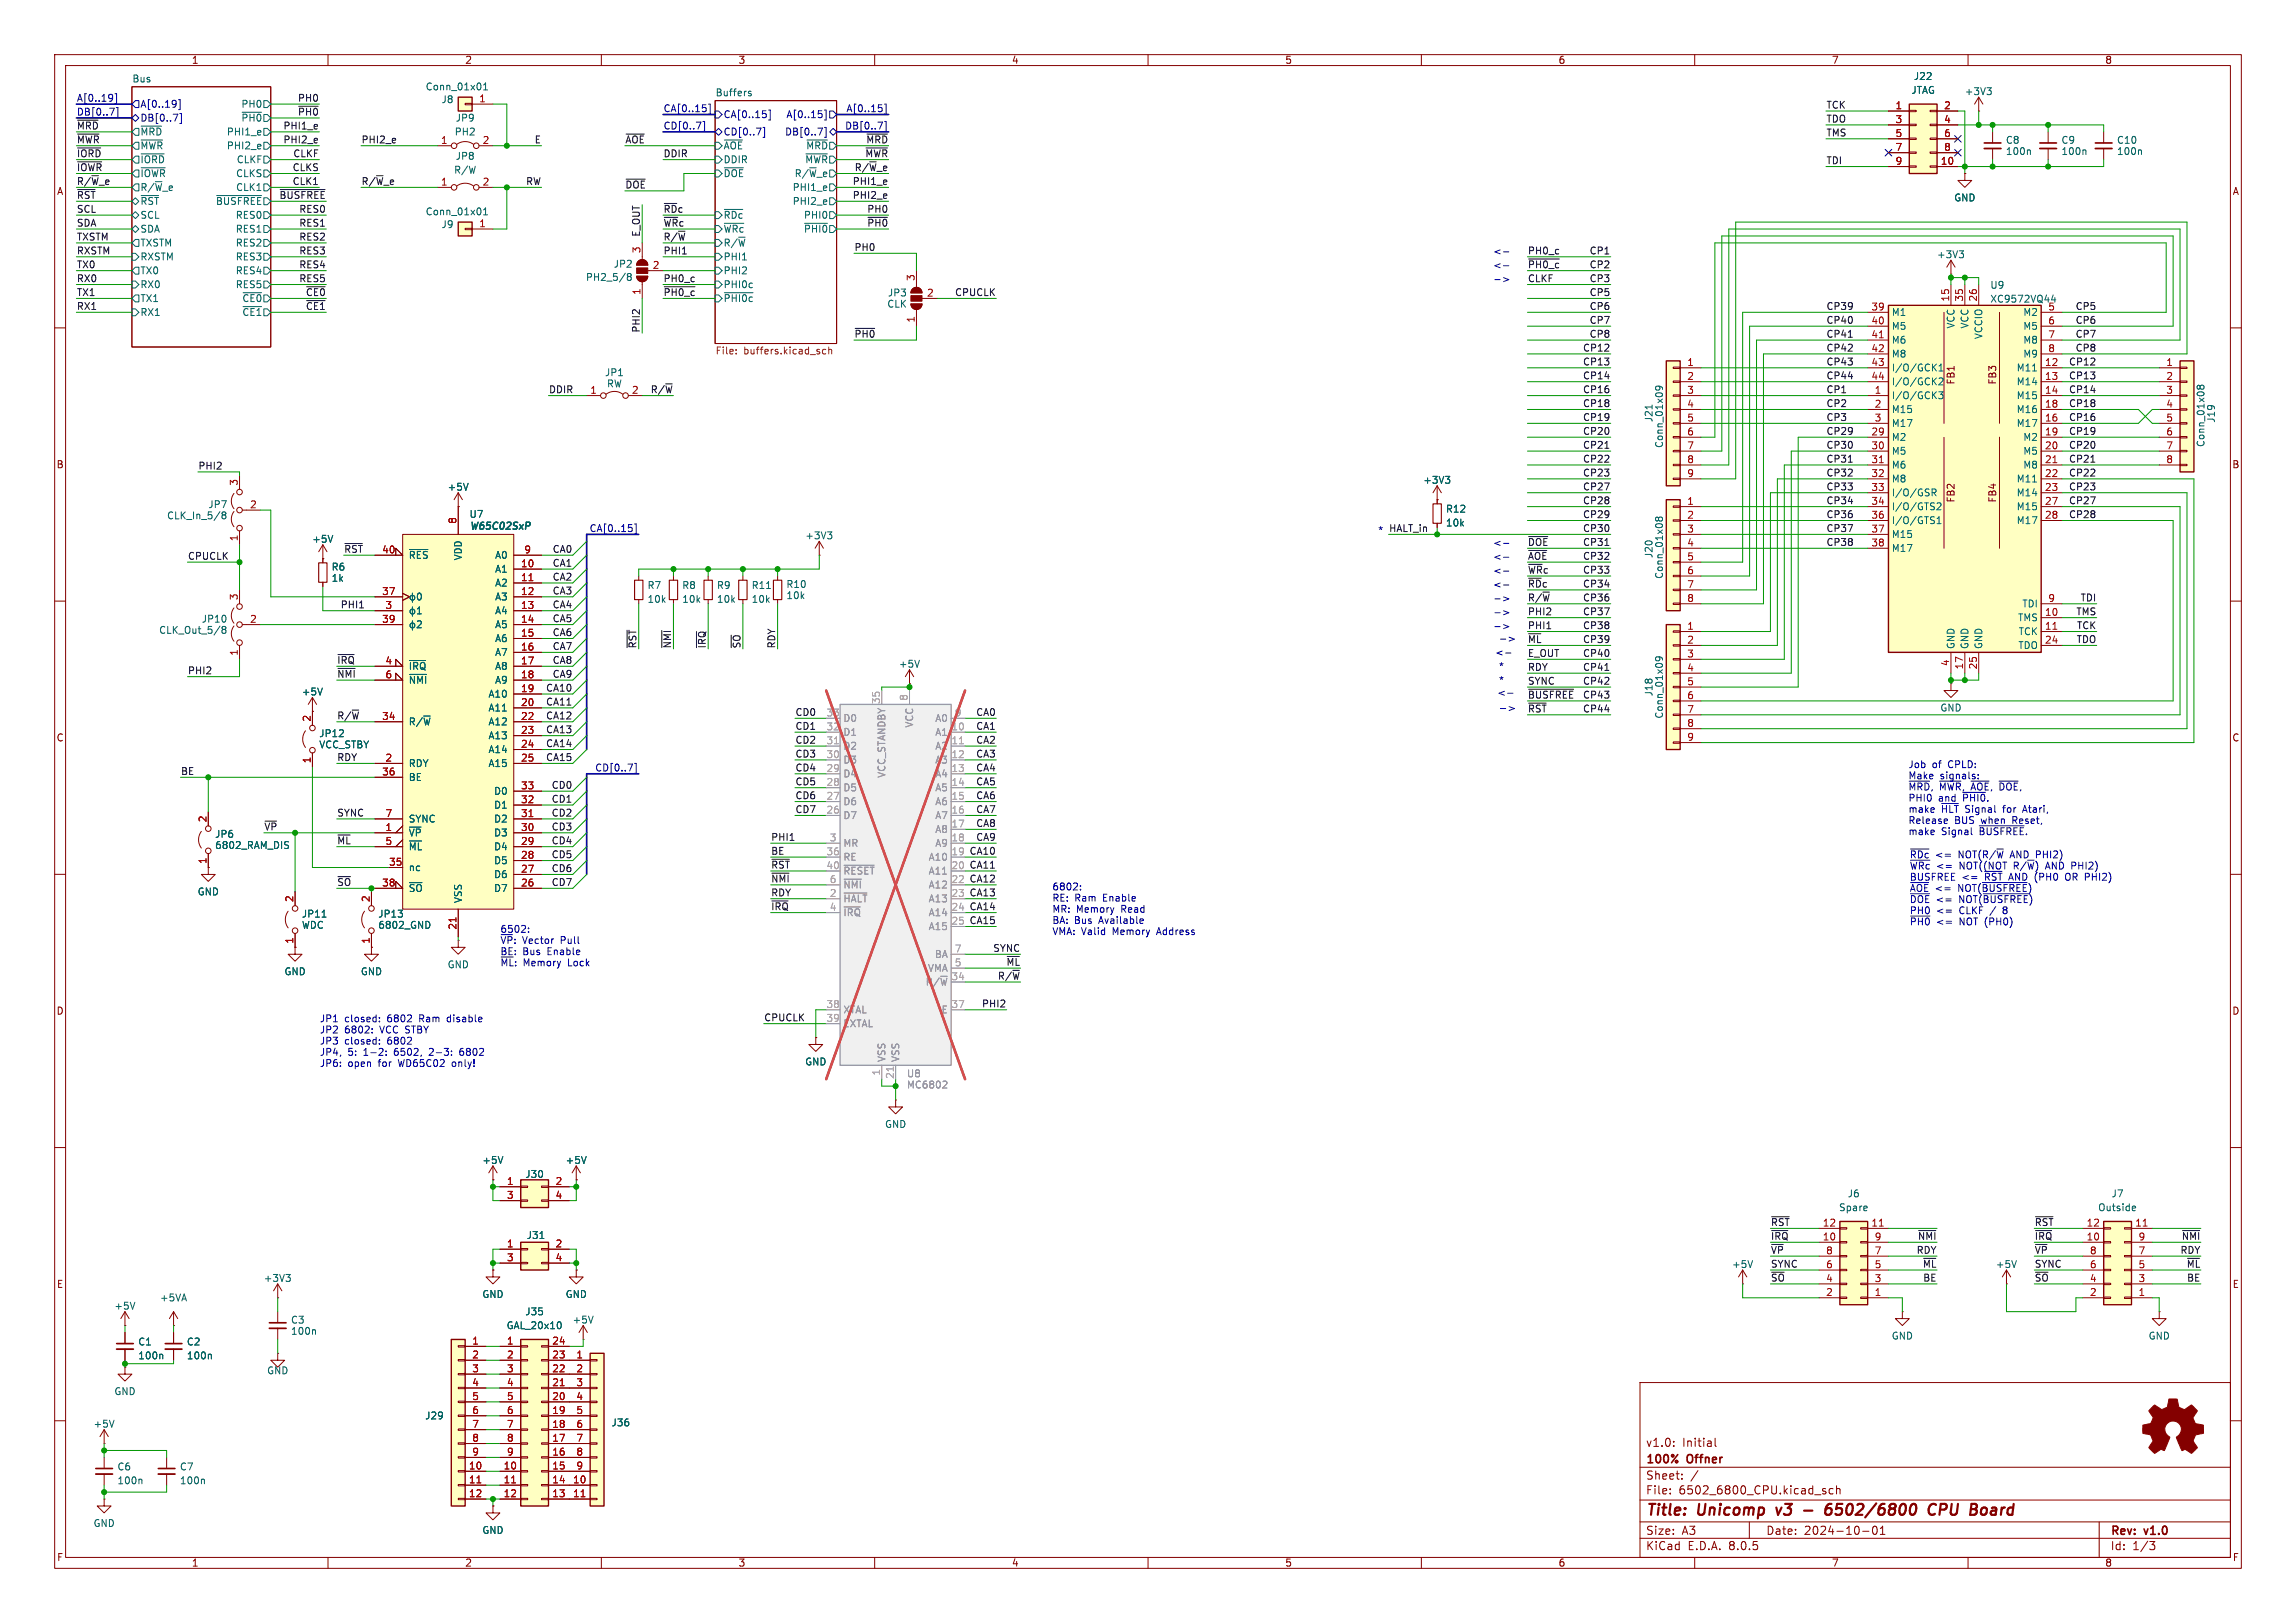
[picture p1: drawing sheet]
<svg xmlns="http://www.w3.org/2000/svg" width="420mm" height="297mm" viewBox="0 0 420 297" stroke-linecap="round" stroke-linejoin="round" font-family="sans-serif">
<defs><g id="words">
<g font-size="2.8" fill="#840000">
<text x="301" y="277.9">Title:</text>
<text x="310.6" y="277.9">Unicomp</text>
<text x="325.8" y="277.9">v3</text>
<text x="336.4" y="277.9">6502/6800</text>
<text x="356" y="277.9">CPU</text>
<text x="364.5" y="277.9">Board</text>
</g>
<g font-size="2.1" fill="#840000">
<text x="301" y="268.2">100%</text>
<text x="301" y="265">v1.0:</text>
<text x="307.7" y="265">Initial</text>
<text x="308.7" y="268.2">Offner</text>
<text x="301" y="273.7">File:</text>
<text x="301" y="271">Sheet:</text>
<text x="307.1" y="273.7">6502_6800_CPU.kicad_sch</text>
<text x="301" y="281.1">Size:</text>
<text x="307.6" y="281.1">A3</text>
<text x="323" y="281.1">Date:</text>
<text x="330" y="281.1">2024-10-01</text>
<text x="386" y="281.3">Rev:</text>
<text x="392.4" y="281.3">v1.0</text>
<text x="301" y="283.9">KiCad</text>
<text x="308.7" y="283.9">E.D.A.</text>
<text x="316.3" y="283.9">8.0.5</text>
<text x="386" y="283.9">Id:</text>
<text x="390.1" y="283.9">1/3</text>
</g>
<g font-size="1.8" fill="#840000">
<text x="35" y="11.9">1</text>
<text x="85" y="11.9">2</text>
<text x="135" y="11.9">3</text>
<text x="185" y="11.9">4</text>
<text x="235" y="11.9">5</text>
<text x="285" y="11.9">6</text>
<text x="335" y="11.9">7</text>
<text x="385" y="11.9">8</text>
<text x="10.3" y="35.9">A</text>
<text x="408.3" y="35.9">A</text>
<text x="357.7" y="70.5" transform="rotate(-90 357.7 70.5)">FB1</text>
<text x="365.4" y="70.5" transform="rotate(-90 365.4 70.5)">FB3</text>
<text x="10.3" y="85.9">B</text>
<text x="408.2" y="85.9">B</text>
<text x="357.7" y="92.1" transform="rotate(-90 357.7 92.1)">FB2</text>
<text x="365.4" y="92.1" transform="rotate(-90 365.4 92.1)">FB4</text>
<text x="10.3" y="135.9">C</text>
<text x="408.2" y="135.9">C</text>
<text x="10.3" y="185.9">D</text>
<text x="408.2" y="185.9">D</text>
<text x="10.3" y="235.9">E</text>
<text x="408.3" y="235.9">E</text>
<text x="10.3" y="285.9">F</text>
<text x="35" y="286.9">1</text>
<text x="85" y="286.9">2</text>
<text x="135" y="286.9">3</text>
<text x="185" y="286.9">4</text>
<text x="235" y="286.9">5</text>
<text x="285" y="286.9">6</text>
<text x="335" y="286.9">7</text>
<text x="385" y="286.9">8</text>
<text x="408.3" y="285.9">F</text>
</g>
<g font-size="1.8" fill="#006464">
<text x="24.1" y="15.2">Bus</text>
<text x="77.8" y="16.7">Conn_01x01</text>
<text x="130.8" y="17.7">Buffers</text>
<text x="349.5" y="17.4">JTAG</text>
<text x="350" y="14.8">J22</text>
<text x="359.3" y="17.6">+3V3</text>
<text x="44.1" y="19.9">PH0</text>
<text x="44.1" y="22.5">~{PH0}</text>
<text x="80.7" y="19.1">J8</text>
<text x="83.3" y="22.5">JP9</text>
<text x="25.6" y="25">~{MRD}</text>
<text x="25.6" y="27.5">~{MWR}</text>
<text x="41.4" y="25">PHI1_e</text>
<text x="41.4" y="27.5">PHI2_e</text>
<text x="83.1" y="25">PH2</text>
<text x="83.3" y="29.4">JP8</text>
<text x="132.3" y="27.5">~{AOE}</text>
<text x="147.4" y="27.5">~{MRD}</text>
<text x="366.8" y="26.5">C8</text>
<text x="366.8" y="28.6">100n</text>
<text x="377" y="26.5">C9</text>
<text x="377" y="28.6">100n</text>
<text x="387.1" y="26.5">C10</text>
<text x="387.1" y="28.6">100n</text>
<text x="25.6" y="30.1">~{IORD}</text>
<text x="25.6" y="32.6">~{IOWR}</text>
<text x="25.6" y="35.2">R/~{W}_e</text>
<text x="43.1" y="32.6">CLKS</text>
<text x="43.1" y="35.2">CLK1</text>
<text x="43.2" y="30.1">CLKF</text>
<text x="83" y="32">R/W</text>
<text x="132.3" y="30.1">DDIR</text>
<text x="132.3" y="32.6">~{DOE}</text>
<text x="144.9" y="35.2">PHI1_e</text>
<text x="145.3" y="32.6">R/~{W}_e</text>
<text x="147.2" y="30.1">~{MWR}</text>
<text x="25.6" y="37.7">~{RST}</text>
<text x="25.6" y="40.2">SCL</text>
<text x="39.4" y="37.7">~{BUSFREE}</text>
<text x="43" y="40.2">RES0</text>
<text x="77.8" y="39.6">Conn_01x01</text>
<text x="80.7" y="41.9">J9</text>
<text x="132.3" y="40.2">~{RDc}</text>
<text x="144.9" y="37.7">PHI2_e</text>
<text x="147" y="40.2">PHI0</text>
<text x="357.4" y="37.1">GND</text>
<text x="25.6" y="45.3">TXSTM</text>
<text x="25.6" y="47.9">RXSTM</text>
<text x="25.6" y="42.8">SDA</text>
<text x="43" y="42.8">RES1</text>
<text x="43" y="47.9">RES3</text>
<text x="43" y="45.3">RES2</text>
<text x="132.3" y="42.8">~{WRc}</text>
<text x="132.3" y="47.9">PHI1</text>
<text x="132.3" y="45.3">R/~{W}</text>
<text x="147" y="42.8">~{PHI0}</text>
<text x="354.2" y="47.5">+3V3</text>
<text x="25.6" y="52.9">RX0</text>
<text x="25.6" y="50.4">TX0</text>
<text x="43" y="52.9">RES5</text>
<text x="43" y="50.4">RES4</text>
<text x="107.1" y="51.6">PH2_5/8</text>
<text x="112.2" y="49.2">JP2</text>
<text x="132.3" y="50.4">PHI2</text>
<text x="132.3" y="52.9">PHI0c</text>
<text x="364" y="53">U9</text>
<text x="25.6" y="58">RX1</text>
<text x="25.6" y="55.5">TX1</text>
<text x="44.2" y="55.5">~{CE0}</text>
<text x="44.2" y="58">~{CE1}</text>
<text x="132.3" y="55.5">~{PHI0c}</text>
<text x="162.2" y="56.5">CLK</text>
<text x="162.3" y="54.4">JP3</text>
<text x="345.9" y="58">M1</text>
<text x="364" y="55.6">XC9572VQ44</text>
<text x="370" y="58">M2</text>
<text x="345.9" y="60.6">M5</text>
<text x="345.9" y="63.1">M6</text>
<text x="345.9" y="65.6">M8</text>
<text x="357.7" y="60.2" transform="rotate(-90 357.7 60.2)">VCC</text>
<text x="360.3" y="60.2" transform="rotate(-90 360.3 60.2)">VCC</text>
<text x="362.8" y="62.2" transform="rotate(-90 362.8 62.2)">VCCIO</text>
<text x="370" y="60.6">M5</text>
<text x="370" y="63.1">M8</text>
<text x="370" y="65.6">M9</text>
<text x="110.6" y="69">JP1</text>
<text x="110.9" y="71.1">RW</text>
<text x="345.9" y="68.2">I/O/GCK1</text>
<text x="345.9" y="70.7">I/O/GCK2</text>
<text x="368.8" y="68.2">M11</text>
<text x="368.8" y="70.7">M14</text>
<text x="302.5" y="77.4" transform="rotate(-90 302.5 77.4)">J21</text>
<text x="345.9" y="73.3">I/O/GCK3</text>
<text x="345.9" y="75.8">M15</text>
<text x="368.8" y="73.3">M15</text>
<text x="368.8" y="75.8">M16</text>
<text x="405.4" y="77.5" transform="rotate(-90 405.4 77.5)">J19</text>
<text x="304.4" y="82.1" transform="rotate(-90 304.4 82.1)">Conn_01x09</text>
<text x="345.9" y="80.9">M2</text>
<text x="345.9" y="78.3">M17</text>
<text x="345.9" y="83.4">M5</text>
<text x="368.8" y="78.3">M17</text>
<text x="370" y="80.9">M2</text>
<text x="370" y="83.4">M5</text>
<text x="403.5" y="81.9" transform="rotate(-90 403.5 81.9)">Conn_01x08</text>
<text x="81.8" y="90">+5V</text>
<text x="260.2" y="88.7">+3V3</text>
<text x="345.9" y="86">M6</text>
<text x="345.9" y="88.5">M8</text>
<text x="368.8" y="88.5">M11</text>
<text x="370" y="86">M8</text>
<text x="30.5" y="95.2">CLK_In_5/8</text>
<text x="38" y="93.2">JP7</text>
<text x="85.8" y="95">U7</text>
<text x="264.4" y="94">R12</text>
<text x="345.9" y="91">I/O/GSR</text>
<text x="345.9" y="93.6">I/O/GTS2</text>
<text x="368.8" y="91">M14</text>
<text x="368.8" y="93.6">M15</text>
<text x="57" y="99.5">+5V</text>
<text x="85.8" y="97.3">W65C02SxP</text>
<text x="147.2" y="98.9">+3V3</text>
<text x="264.4" y="96.5">10k</text>
<text x="345.9" y="96.1">I/O/GTS1</text>
<text x="345.9" y="98.7">M15</text>
<text x="345.9" y="101.2">M17</text>
<text x="368.8" y="96.1">M17</text>
<text x="60.6" y="104.6">R6</text>
<text x="60.6" y="106.7">1k</text>
<text x="74.7" y="102.5">~{RES}</text>
<text x="84.7" y="102.6" transform="rotate(-90 84.7 102.6)">VDD</text>
<text x="90.5" y="105">A1</text>
<text x="90.5" y="107.5">A2</text>
<text x="90.5" y="102.5">A0</text>
<text x="118.3" y="108">R7</text>
<text x="124.7" y="108">R8</text>
<text x="131" y="108">R9</text>
<text x="137.4" y="108">R11</text>
<text x="143.7" y="107.8">R10</text>
<text x="302.5" y="102.2" transform="rotate(-90 302.5 102.2)">J20</text>
<text x="304.4" y="106" transform="rotate(-90 304.4 106)">Conn_01x08</text>
<text x="90.5" y="110.1">A3</text>
<text x="90.5" y="112.6">A4</text>
<text x="118.3" y="110.5">10k</text>
<text x="124.7" y="110.5">10k</text>
<text x="131" y="110.5">10k</text>
<text x="137.4" y="110.5">10k</text>
<text x="143.7" y="109.8">10k</text>
<text x="369" y="113.9">TMS</text>
<text x="369.8" y="111.4">TDI</text>
<text x="29" y="116.2">CLK_Out_5/8</text>
<text x="36.8" y="114.1">JP10</text>
<text x="90.5" y="115.2">A5</text>
<text x="90.5" y="117.7">A6</text>
<text x="357.7" y="118.9" transform="rotate(-90 357.7 118.9)">GND</text>
<text x="360.3" y="118.9" transform="rotate(-90 360.3 118.9)">GND</text>
<text x="362.8" y="118.9" transform="rotate(-90 362.8 118.9)">GND</text>
<text x="369.1" y="119">TDO</text>
<text x="369.2" y="116.4">TCK</text>
<text x="74.7" y="122.8">~{IRQ}</text>
<text x="74.7" y="125.3">~{NMI}</text>
<text x="90.5" y="120.2">A7</text>
<text x="90.5" y="122.8">A8</text>
<text x="90.5" y="125.3">A9</text>
<text x="164.3" y="122.4">+5V</text>
<text x="55.1" y="127.5">+5V</text>
<text x="89.3" y="127.9">A10</text>
<text x="89.3" y="130.4">A11</text>
<text x="302.5" y="127.5" transform="rotate(-90 302.5 127.5)">J18</text>
<text x="304.4" y="131.6" transform="rotate(-90 304.4 131.6)">Conn_01x09</text>
<text x="354.8" y="130.4">GND</text>
<text x="58.3" y="137.1">VCC_STBY</text>
<text x="58.3" y="135.1">JP12</text>
<text x="74.7" y="132.9">R/~{W}</text>
<text x="89.3" y="132.9">A12</text>
<text x="89.3" y="135.5">A13</text>
<text x="74.7" y="140.6">RDY</text>
<text x="74.7" y="143.1">BE</text>
<text x="89.3" y="138">A14</text>
<text x="89.3" y="140.6">A15</text>
<text x="90.3" y="148.2">D1</text>
<text x="90.3" y="145.6">D0</text>
<text x="39.3" y="153.5">JP6</text>
<text x="39.3" y="155.6">6802_RAM_DIS</text>
<text x="74.7" y="153.3">~{VP}</text>
<text x="74.7" y="155.8">~{ML}</text>
<text x="74.7" y="150.7">SYNC</text>
<text x="90.3" y="155.8">D4</text>
<text x="90.3" y="153.3">D3</text>
<text x="90.3" y="150.7">D2</text>
<text x="74.7" y="159.6">nc</text>
<text x="90.3" y="160.9">D6</text>
<text x="90.3" y="158.3">D5</text>
<text x="36.1" y="164.1">GND</text>
<text x="74.7" y="163.4">~{SO}</text>
<text x="84.7" y="165.4" transform="rotate(-90 84.7 165.4)">VSS</text>
<text x="90.3" y="163.4">D7</text>
<text x="55.1" y="168.1">JP11</text>
<text x="55.1" y="170.2">WDC</text>
<text x="69.1" y="170.2">6802_GND</text>
<text x="69.1" y="168.1">JP13</text>
<text x="51.9" y="178.7">GND</text>
<text x="65.9" y="178.7">GND</text>
<text x="81.8" y="177.4">GND</text>
<text x="147.2" y="195.2">GND</text>
<text x="161.8" y="206.6">GND</text>
<text x="88.1" y="213.2">+5V</text>
<text x="96" y="215.7">J30</text>
<text x="103.4" y="213.2">+5V</text>
<text x="336.3" y="221.8">Spare</text>
<text x="337.9" y="219.3">J6</text>
<text x="383.7" y="221.8">Outside</text>
<text x="386.2" y="219.3">J7</text>
<text x="96.2" y="226.9">J31</text>
<text x="316.7" y="232.2">+5V</text>
<text x="365" y="232.2">+5V</text>
<text x="20.8" y="239.9">+5V</text>
<text x="29.2" y="238.4">+5VA</text>
<text x="48.2" y="234.8">+3V3</text>
<text x="88.1" y="237.7">GND</text>
<text x="103.4" y="237.7">GND</text>
<text x="53.1" y="242.4">C3</text>
<text x="53.1" y="244.5">100n</text>
<text x="92.6" y="243.4">GAL_20x10</text>
<text x="96" y="240.9">J35</text>
<text x="104.6" y="242.4">+5V</text>
<text x="345.9" y="245.3">GND</text>
<text x="392.9" y="245.3">GND</text>
<text x="25.2" y="246.4">C1</text>
<text x="25.2" y="249">100n</text>
<text x="34.1" y="246.4">C2</text>
<text x="34.1" y="249">100n</text>
<text x="48.8" y="251.7">GND</text>
<text x="20.8" y="255.5">GND</text>
<text x="17" y="261.4">+5V</text>
<text x="77.7" y="259.9">J29</text>
<text x="111.8" y="261.2">J36</text>
<text x="21.4" y="269.3">C6</text>
<text x="32.8" y="269.3">C7</text>
<text x="21.4" y="271.8">100n</text>
<text x="32.8" y="271.8">100n</text>
<text x="17" y="279.6">GND</text>
<text x="88.1" y="280.9">GND</text>
</g>
<g font-size="1.8" fill="#000084">
<text x="14" y="21.2">DB[0..7]</text>
<text x="14" y="18.7">A[0..19]</text>
<text x="25.6" y="19.9">A[0..19]</text>
<text x="25.6" y="22.5">DB[0..7]</text>
<text x="121.3" y="23.8">CD[0..7]</text>
<text x="121.3" y="20.6">CA[0..15]</text>
<text x="132.3" y="21.8">CA[0..15]</text>
<text x="143.8" y="21.8">A[0..15]</text>
<text x="154.5" y="23.8">DB[0..7]</text>
<text x="154.7" y="20.6">A[0..15]</text>
<text x="132.3" y="25">CD[0..7]</text>
<text x="143.5" y="25">DB[0..7]</text>
<text x="107.7" y="97.4">CA[0..15]</text>
<text x="108.8" y="141.3">CD[0..7]</text>
</g>
<g font-size="1.8" fill="#0f0f0f">
<text x="14" y="23.8">~{MRD}</text>
<text x="51.7" y="23.8">PHI1_e</text>
<text x="54.4" y="21.2">~{PH0}</text>
<text x="54.4" y="18.7">PH0</text>
<text x="334" y="20">TCK</text>
<text x="334" y="22.5">TDO</text>
<text x="14" y="26.3">~{MWR}</text>
<text x="14" y="28.9">~{IORD}</text>
<text x="51.7" y="26.3">PHI2_e</text>
<text x="53.6" y="28.9">CLKF</text>
<text x="66" y="26.3">PHI2_e</text>
<text x="97.7" y="26.3">E</text>
<text x="114.3" y="26.3">~{AOE}</text>
<text x="121.3" y="28.9">DDIR</text>
<text x="158.2" y="28.9">~{MWR}</text>
<text x="158.4" y="26.3">~{MRD}</text>
<text x="334" y="25">TMS</text>
<text x="14" y="31.4">~{IOWR}</text>
<text x="14" y="33.9">R/~{W}_e</text>
<text x="53.4" y="31.4">CLKS</text>
<text x="53.4" y="33.9">CLK1</text>
<text x="66" y="33.9">R/~{W}_e</text>
<text x="96.1" y="33.9">RW</text>
<text x="114.3" y="34.6">~{DOE}</text>
<text x="155.9" y="33.9">PHI1_e</text>
<text x="156.2" y="31.4">R/~{W}_e</text>
<text x="334" y="30.1">TDI</text>
<text x="14" y="39">SCL</text>
<text x="14" y="36.5">~{RST}</text>
<text x="14" y="41.6">SDA</text>
<text x="51" y="36.5">~{BUSFREE}</text>
<text x="54.6" y="39">RES0</text>
<text x="54.6" y="41.6">RES1</text>
<text x="121.3" y="41.6">~{WR}c</text>
<text x="121.3" y="39">~{RD}c</text>
<text x="155.9" y="36.5">PHI2_e</text>
<text x="158.5" y="39">PH0</text>
<text x="158.5" y="41.6">~{PH0}</text>
<text x="14" y="44.1">TXSTM</text>
<text x="14" y="46.6">RXSTM</text>
<text x="54.6" y="46.6">RES3</text>
<text x="54.6" y="44.1">RES2</text>
<text x="117.1" y="43.4" transform="rotate(-90 117.1 43.4)">E_OUT</text>
<text x="121.3" y="44.1">R/~{W}</text>
<text x="121.3" y="46.6">PHI1</text>
<text x="156.2" y="46">PH0</text>
<text x="279.4" y="46.6">PH0_c</text>
<text x="290.7" y="46.6">CP1</text>
<text x="14" y="49.2">TX0</text>
<text x="14" y="51.7">RX0</text>
<text x="54.6" y="51.7">RES5</text>
<text x="54.6" y="49.2">RES4</text>
<text x="121.3" y="51.7">PH0_c</text>
<text x="279.4" y="49.2">~{PH0_c}</text>
<text x="279.4" y="51.7">CLKF</text>
<text x="290.7" y="49.2">CP2</text>
<text x="290.7" y="51.7">CP3</text>
<text x="14" y="54.3">TX1</text>
<text x="14" y="56.8">RX1</text>
<text x="55.9" y="56.8">~{CE1}</text>
<text x="55.9" y="54.3">~{CE0}</text>
<text x="121.3" y="54.3">~{PH0_c}</text>
<text x="174.6" y="54.3">CPUCLK</text>
<text x="290.7" y="59.3">CP7</text>
<text x="290.7" y="56.8">CP6</text>
<text x="290.7" y="54.3">CP5</text>
<text x="334" y="56.8">CP39</text>
<text x="334" y="59.3">CP40</text>
<text x="379.6" y="56.8">CP5</text>
<text x="379.6" y="59.3">CP6</text>
<text x="117.1" y="61" transform="rotate(-90 117.1 61)">PHI2</text>
<text x="156.2" y="61.9">~{PH0}</text>
<text x="289.5" y="64.4">CP12</text>
<text x="290.7" y="61.9">CP8</text>
<text x="334" y="64.4">CP42</text>
<text x="334" y="61.9">CP41</text>
<text x="379.6" y="61.9">CP7</text>
<text x="379.6" y="64.4">CP8</text>
<text x="289.5" y="67">CP13</text>
<text x="289.5" y="69.5">CP14</text>
<text x="334" y="69.5">CP44</text>
<text x="334" y="67">CP43</text>
<text x="378.4" y="69.5">CP13</text>
<text x="378.4" y="67">CP12</text>
<text x="100.3" y="72">DDIR</text>
<text x="118.9" y="72">R/~{W}</text>
<text x="289.5" y="72">CP16</text>
<text x="289.5" y="74.6">CP18</text>
<text x="289.5" y="77.1">CP19</text>
<text x="334" y="72">CP1</text>
<text x="334" y="74.6">CP2</text>
<text x="334" y="77.1">CP3</text>
<text x="378.4" y="72">CP14</text>
<text x="378.4" y="77.1">CP16</text>
<text x="378.4" y="74.6">CP18</text>
<text x="289.5" y="82.2">CP21</text>
<text x="289.5" y="79.7">CP20</text>
<text x="334" y="79.7">CP29</text>
<text x="334" y="82.2">CP30</text>
<text x="378.4" y="82.2">CP20</text>
<text x="378.4" y="79.7">CP19</text>
<text x="36.2" y="86">PHI2</text>
<text x="289.5" y="87.3">CP23</text>
<text x="289.5" y="84.7">CP22</text>
<text x="289.5" y="89.8">CP27</text>
<text x="334" y="84.7">CP31</text>
<text x="334" y="87.3">CP32</text>
<text x="334" y="89.8">CP33</text>
<text x="378.4" y="84.7">CP21</text>
<text x="378.4" y="87.3">CP22</text>
<text x="378.4" y="89.8">CP23</text>
<text x="289.5" y="92.4">CP28</text>
<text x="289.5" y="94.9">CP29</text>
<text x="334" y="94.9">CP36</text>
<text x="334" y="92.4">CP34</text>
<text x="378.4" y="94.9">CP28</text>
<text x="378.4" y="92.4">CP27</text>
<text x="62.9" y="101.3">~{RST} 40</text>
<text x="101" y="101.3">CA0</text>
<text x="254" y="97.4">HALT_in</text>
<text x="279.4" y="100">~{DOE}</text>
<text x="289.5" y="97.4">CP30</text>
<text x="289.5" y="100">CP31</text>
<text x="334" y="100">CP38</text>
<text x="334" y="97.4">CP37</text>
<text x="34.3" y="102.5">CPUCLK</text>
<text x="101" y="103.8">CA1</text>
<text x="101" y="106.3">CA2</text>
<text x="279.4" y="107.6">~{RD}c</text>
<text x="279.4" y="102.5">~{AOE}</text>
<text x="279.4" y="105.1">~{WR}c</text>
<text x="289.5" y="107.6">CP34</text>
<text x="289.5" y="102.5">CP32</text>
<text x="289.5" y="105.1">CP33</text>
<text x="62.2" y="111.4">PHI1</text>
<text x="101" y="111.4">CA4</text>
<text x="101" y="108.9">CA3</text>
<text x="101" y="114">CA5</text>
<text x="279.4" y="110.1">R/~{W}</text>
<text x="279.4" y="112.7">PHI2</text>
<text x="289.5" y="110.1">CP36</text>
<text x="289.5" y="112.7">CP37</text>
<text x="379.7" y="112.7">TMS</text>
<text x="380.5" y="110.1">TDI</text>
<text x="101" y="119">CA7</text>
<text x="101" y="116.5">CA6</text>
<text x="116.5" y="118.7" transform="rotate(-90 116.5 118.7)">~{RST}</text>
<text x="122.8" y="118.7" transform="rotate(-90 122.8 118.7)">~{NMI}</text>
<text x="129.2" y="118.7" transform="rotate(-90 129.2 118.7)">~{IRQ}</text>
<text x="135.5" y="118.7" transform="rotate(-90 135.5 118.7)">~{SO}</text>
<text x="141.9" y="118.7" transform="rotate(-90 141.9 118.7)">RDY</text>
<text x="279.4" y="115.2">PHI1</text>
<text x="279.4" y="117.8">~{ML}</text>
<text x="289.5" y="117.8">CP39</text>
<text x="289.5" y="115.2">CP38</text>
<text x="379.8" y="117.8">TDO</text>
<text x="379.8" y="115.2">TCK</text>
<text x="34.3" y="123.5">PHI2</text>
<text x="61.6" y="121.6">~{IRQ}</text>
<text x="61.6" y="124.1">~{NMI}</text>
<text x="101" y="121.6">CA8</text>
<text x="101" y="124.1">CA9</text>
<text x="279.4" y="125.4">SYNC</text>
<text x="279.4" y="122.8">RDY</text>
<text x="279.4" y="120.3">E_OUT</text>
<text x="289.5" y="120.3">CP40</text>
<text x="289.5" y="122.8">CP41</text>
<text x="289.5" y="125.4">CP42</text>
<text x="61.6" y="131.7">R/~{W}</text>
<text x="99.8" y="131.7">CA12</text>
<text x="99.8" y="129.2">CA11</text>
<text x="99.8" y="126.7">CA10</text>
<text x="145.4" y="131.1">CD0</text>
<text x="178.5" y="131.1">CA0</text>
<text x="279.4" y="127.9">~{BUSFREE}CP43</text>
<text x="279.4" y="130.5">~{RST}</text>
<text x="289.5" y="130.5">CP44</text>
<text x="99.8" y="134.3">CA13</text>
<text x="99.8" y="136.8">CA14</text>
<text x="145.4" y="133.6">CD1</text>
<text x="145.4" y="136.2">CD2</text>
<text x="178.5" y="133.6">CA1</text>
<text x="178.5" y="136.2">CA2</text>
<text x="33" y="141.9">BE</text>
<text x="61.6" y="139.4">RDY</text>
<text x="99.8" y="139.4">CA15</text>
<text x="145.4" y="141.3">CD4</text>
<text x="145.4" y="138.7">CD3</text>
<text x="145.4" y="143.8">CD5</text>
<text x="178.5" y="138.7">CA3</text>
<text x="178.5" y="143.8">CA5</text>
<text x="178.5" y="141.3">CA4</text>
<text x="61.6" y="149.5">SYNC</text>
<text x="100.8" y="144.4">CD0</text>
<text x="100.8" y="147">CD1</text>
<text x="100.8" y="149.5">CD2</text>
<text x="145.4" y="148.9">CD7</text>
<text x="145.4" y="146.3">CD6</text>
<text x="178.5" y="146.3">CA6</text>
<text x="178.5" y="148.9">CA7</text>
<text x="48.3" y="152.1">~{VP}</text>
<text x="61.6" y="154.6">~{ML}</text>
<text x="100.8" y="154.6">CD4</text>
<text x="100.8" y="152.1">CD3</text>
<text x="141" y="154">PHI1</text>
<text x="178.5" y="151.4">CA8</text>
<text x="178.5" y="154">CA9</text>
<text x="100.8" y="159.7">CD6</text>
<text x="100.8" y="157.1">CD5</text>
<text x="141" y="161.6">~{NMI}</text>
<text x="141" y="159">~{RST}</text>
<text x="141" y="156.5">BE</text>
<text x="177.3" y="159">CA11</text>
<text x="177.3" y="156.5">CA10</text>
<text x="177.3" y="161.6">CA12</text>
<text x="61.6" y="162.2">~{SO}</text>
<text x="100.8" y="162.2">CD7</text>
<text x="141" y="166.7">~{IRQ}</text>
<text x="141" y="164.1">RDY</text>
<text x="177.3" y="164.1">CA13</text>
<text x="177.3" y="166.7">CA14</text>
<text x="177.3" y="169.2">CA15</text>
<text x="181.6" y="174.3">SYNC</text>
<text x="182.4" y="179.4">R/~{W}</text>
<text x="184" y="176.8">~{ML}</text>
<text x="179.5" y="184.4">PHI2</text>
<text x="139.7" y="187">CPUCLK</text>
<text x="323.8" y="224.4">~{RST}</text>
<text x="323.8" y="227">~{IRQ}</text>
<text x="350.7" y="227">~{NMI}</text>
<text x="372.1" y="224.4">~{RST}</text>
<text x="372.1" y="227">~{IRQ}</text>
<text x="399" y="227">~{NMI}</text>
<text x="323.8" y="229.5">~{VP}</text>
<text x="323.8" y="232.1">SYNC</text>
<text x="350.5" y="229.5">RDY</text>
<text x="351.6" y="232.1">~{ML}</text>
<text x="372.1" y="232.1">SYNC</text>
<text x="372.1" y="229.5">~{VP}</text>
<text x="398.8" y="229.5">RDY</text>
<text x="399.9" y="232.1">~{ML}</text>
<text x="323.8" y="234.6">~{SO}</text>
<text x="351.7" y="234.6">BE</text>
<text x="372.1" y="234.6">~{SO}</text>
<text x="400" y="234.6">BE</text>
</g>
<g font-size="1.8" fill="#a90000">
<text x="87.6" y="18.8">1</text>
<text x="346.6" y="20.1">1</text>
<text x="346.6" y="22.6">3</text>
<text x="355.5" y="20.1">2</text>
<text x="355.5" y="22.6">4</text>
<text x="80.6" y="26.4">1</text>
<text x="88.2" y="26.4">2</text>
<text x="346.6" y="25.1">5</text>
<text x="346.6" y="27.7">7</text>
<text x="355.5" y="25.1">6</text>
<text x="355.5" y="27.7">8</text>
<text x="80.6" y="34">1</text>
<text x="88.2" y="34">2</text>
<text x="346.6" y="30.2">9</text>
<text x="354.9" y="30.2">10</text>
<text x="87.6" y="41.7">1</text>
<text x="117.2" y="46.4" transform="rotate(-90 117.2 46.4)">3</text>
<text x="119.3" y="49.3">2</text>
<text x="167.4" y="51.5" transform="rotate(-90 167.4 51.5)">3</text>
<text x="117.2" y="54" transform="rotate(-90 117.2 54)">1</text>
<text x="167.4" y="59.1" transform="rotate(-90 167.4 59.1)">1</text>
<text x="169.5" y="54.4">2</text>
<text x="342.2" y="56.9">39</text>
<text x="342.2" y="59.4">40</text>
<text x="356.6" y="55.3" transform="rotate(-90 356.6 55.3)">15</text>
<text x="359.2" y="55.3" transform="rotate(-90 359.2 55.3)">35</text>
<text x="361.7" y="55.3" transform="rotate(-90 361.7 55.3)">26</text>
<text x="374.6" y="56.9">5</text>
<text x="374.6" y="59.4">6</text>
<text x="342.2" y="62">41</text>
<text x="342.2" y="64.5">42</text>
<text x="374.6" y="62">7</text>
<text x="374.6" y="64.5">8</text>
<text x="308.5" y="67.1">1</text>
<text x="308.5" y="69.6">2</text>
<text x="342.2" y="67.1">43</text>
<text x="342.2" y="69.6">44</text>
<text x="374" y="67.1">12</text>
<text x="374" y="69.6">13</text>
<text x="396.2" y="67.1">1</text>
<text x="396.2" y="69.6">2</text>
<text x="107.9" y="72.1">1</text>
<text x="115.5" y="72.1">2</text>
<text x="308.5" y="72.1">3</text>
<text x="308.5" y="74.7">4</text>
<text x="308.5" y="77.2">5</text>
<text x="342.8" y="72.1">1</text>
<text x="342.8" y="74.7">2</text>
<text x="342.8" y="77.2">3</text>
<text x="374" y="72.1">14</text>
<text x="374" y="77.2">16</text>
<text x="374" y="74.7">18</text>
<text x="396.2" y="72.1">3</text>
<text x="396.2" y="74.7">4</text>
<text x="396.2" y="77.2">5</text>
<text x="308.5" y="79.8">6</text>
<text x="308.5" y="82.3">7</text>
<text x="342.2" y="79.8">29</text>
<text x="342.2" y="82.3">30</text>
<text x="374" y="79.8">19</text>
<text x="374" y="82.3">20</text>
<text x="396.2" y="79.8">6</text>
<text x="396.2" y="82.3">7</text>
<text x="43.6" y="89" transform="rotate(-90 43.6 89)">3</text>
<text x="308.5" y="84.8">8</text>
<text x="308.5" y="87.4">9</text>
<text x="342.2" y="84.8">31</text>
<text x="342.2" y="87.4">32</text>
<text x="342.2" y="89.9">33</text>
<text x="374" y="84.8">21</text>
<text x="374" y="87.4">22</text>
<text x="374" y="89.9">23</text>
<text x="396.2" y="84.8">8</text>
<text x="45.6" y="93.1">2</text>
<text x="83.6" y="96" transform="rotate(-90 83.6 96)">8</text>
<text x="308.5" y="92.5">1</text>
<text x="308.5" y="95">2</text>
<text x="342.2" y="92.5">34</text>
<text x="342.2" y="95">36</text>
<text x="374" y="92.5">27</text>
<text x="374" y="95">28</text>
<text x="43.6" y="99.1" transform="rotate(-90 43.6 99.1)">1</text>
<text x="69.8" y="101.3">40</text>
<text x="95.8" y="101.3">9</text>
<text x="308.5" y="97.5">3</text>
<text x="308.5" y="100.1">4</text>
<text x="342.2" y="97.5">37</text>
<text x="342.2" y="100.1">38</text>
<text x="95.2" y="103.9">10</text>
<text x="95.2" y="106.4">11</text>
<text x="308.5" y="102.6">5</text>
<text x="308.5" y="105.2">6</text>
<text x="308.5" y="107.7">7</text>
<text x="43.6" y="109.9" transform="rotate(-90 43.6 109.9)">3</text>
<text x="69.8" y="109">37</text>
<text x="70.4" y="111.5">3</text>
<text x="95.2" y="109">12</text>
<text x="95.2" y="111.5">13</text>
<text x="308.5" y="110.2">8</text>
<text x="374" y="112.8">10</text>
<text x="374.6" y="110.2">9</text>
<text x="45.6" y="114">2</text>
<text x="69.8" y="114">39</text>
<text x="95.2" y="114">14</text>
<text x="95.2" y="116.6">15</text>
<text x="95.2" y="119.1">16</text>
<text x="308.5" y="115.3">1</text>
<text x="308.5" y="117.9">2</text>
<text x="374" y="115.3">11</text>
<text x="374" y="117.9">24</text>
<text x="43.6" y="120.1" transform="rotate(-90 43.6 120.1)">1</text>
<text x="70.4" y="121.7">4</text>
<text x="70.4" y="124.2">6</text>
<text x="95.2" y="121.7">17</text>
<text x="95.2" y="124.2">18</text>
<text x="308.5" y="120.4">3</text>
<text x="308.5" y="122.9">4</text>
<text x="308.5" y="125.5">5</text>
<text x="356.6" y="122" transform="rotate(-90 356.6 122)">4</text>
<text x="359.2" y="122.6" transform="rotate(-90 359.2 122.6)">17</text>
<text x="361.7" y="122.6" transform="rotate(-90 361.7 122.6)">25</text>
<text x="69.8" y="131.8">34</text>
<text x="95.2" y="126.7">19</text>
<text x="95.2" y="129.3">20</text>
<text x="95.2" y="131.8">22</text>
<text x="308.5" y="128">6</text>
<text x="308.5" y="130.6">7</text>
<text x="56.9" y="132.2" transform="rotate(-90 56.9 132.2)">2</text>
<text x="95.2" y="134.4">23</text>
<text x="95.2" y="136.9">24</text>
<text x="308.5" y="133.1">8</text>
<text x="308.5" y="135.6">9</text>
<text x="56.9" y="139.8" transform="rotate(-90 56.9 139.8)">1</text>
<text x="69.8" y="142">36</text>
<text x="70.4" y="139.4">2</text>
<text x="95.2" y="139.4">25</text>
<text x="70.4" y="149.6">7</text>
<text x="95.2" y="149.6">31</text>
<text x="95.2" y="147.1">32</text>
<text x="95.2" y="144.5">33</text>
<text x="37.8" y="150.6" transform="rotate(-90 37.8 150.6)">2</text>
<text x="70.4" y="152.1">1</text>
<text x="70.4" y="154.7">5</text>
<text x="95.2" y="154.7">29</text>
<text x="95.2" y="152.1">30</text>
<text x="37.8" y="158.2" transform="rotate(-90 37.8 158.2)">1</text>
<text x="71.1" y="158.5">35</text>
<text x="95.2" y="159.8">27</text>
<text x="95.2" y="157.2">28</text>
<text x="53.7" y="165.2" transform="rotate(-90 53.7 165.2)">2</text>
<text x="67.7" y="165.2" transform="rotate(-90 67.7 165.2)">2</text>
<text x="69.8" y="162.3">38</text>
<text x="95.2" y="162.3">26</text>
<text x="53.7" y="172.8" transform="rotate(-90 53.7 172.8)">1</text>
<text x="67.7" y="172.8" transform="rotate(-90 67.7 172.8)">1</text>
<text x="83.6" y="170.2" transform="rotate(-90 83.6 170.2)">21</text>
<text x="92.6" y="216.9">1</text>
<text x="92.6" y="219.5">3</text>
<text x="101.5" y="216.9">2</text>
<text x="101.5" y="219.5">4</text>
<text x="333.3" y="227.1">10</text>
<text x="333.3" y="224.5">12</text>
<text x="342.2" y="224.5">11</text>
<text x="342.8" y="227.1">9</text>
<text x="381.6" y="227.1">10</text>
<text x="381.6" y="224.5">12</text>
<text x="390.5" y="224.5">11</text>
<text x="391.1" y="227.1">9</text>
<text x="92.6" y="228.3">1</text>
<text x="92.6" y="230.9">3</text>
<text x="101.5" y="228.3">2</text>
<text x="101.5" y="230.9">4</text>
<text x="333.9" y="232.2">6</text>
<text x="333.9" y="229.6">8</text>
<text x="342.8" y="232.2">5</text>
<text x="342.8" y="229.6">7</text>
<text x="382.2" y="232.2">6</text>
<text x="382.2" y="229.6">8</text>
<text x="391.1" y="232.2">5</text>
<text x="391.1" y="229.6">7</text>
<text x="333.9" y="237.2">2</text>
<text x="333.9" y="234.7">4</text>
<text x="342.8" y="237.2">1</text>
<text x="342.8" y="234.7">3</text>
<text x="382.2" y="237.2">2</text>
<text x="382.2" y="234.7">4</text>
<text x="391.1" y="237.2">1</text>
<text x="391.1" y="234.7">3</text>
<text x="86.3" y="246.1">1</text>
<text x="86.3" y="248.7">2</text>
<text x="86.3" y="251.2">3</text>
<text x="92.6" y="246.1">1</text>
<text x="92.6" y="248.7">2</text>
<text x="92.6" y="251.2">3</text>
<text x="100.9" y="251.2">22</text>
<text x="100.9" y="248.7">23</text>
<text x="100.9" y="246.1">24</text>
<text x="105.3" y="248.7">1</text>
<text x="105.3" y="251.2">2</text>
<text x="86.3" y="253.7">4</text>
<text x="86.3" y="256.3">5</text>
<text x="92.6" y="253.7">4</text>
<text x="92.6" y="256.3">5</text>
<text x="100.9" y="256.3">20</text>
<text x="100.9" y="253.7">21</text>
<text x="105.3" y="253.7">3</text>
<text x="105.3" y="256.3">4</text>
<text x="86.3" y="258.8">6</text>
<text x="86.3" y="261.4">7</text>
<text x="86.3" y="263.9">8</text>
<text x="92.6" y="258.8">6</text>
<text x="92.6" y="261.4">7</text>
<text x="92.6" y="263.9">8</text>
<text x="100.9" y="263.9">17</text>
<text x="100.9" y="261.4">18</text>
<text x="100.9" y="258.8">19</text>
<text x="105.3" y="258.8">5</text>
<text x="105.3" y="261.4">6</text>
<text x="105.3" y="263.9">7</text>
<text x="85.7" y="269">10</text>
<text x="86.3" y="266.4">9</text>
<text x="92" y="269">10</text>
<text x="92.6" y="266.4">9</text>
<text x="100.9" y="269">15</text>
<text x="100.9" y="266.4">16</text>
<text x="105.3" y="266.4">8</text>
<text x="105.3" y="269">9</text>
<text x="85.7" y="271.5">11</text>
<text x="85.7" y="274.1">12</text>
<text x="92" y="271.5">11</text>
<text x="92" y="274.1">12</text>
<text x="100.9" y="274.1">13</text>
<text x="100.9" y="271.5">14</text>
<text x="104.7" y="271.5">10</text>
<text x="104.7" y="274.1">11</text>
</g>
<g font-size="1.8" fill="#0000c2">
<text x="273" y="46.7">&lt;-</text>
<text x="273" y="49.3">&lt;-</text>
<text x="252" y="97.8">*</text>
<text x="273" y="100.1">&lt;-</text>
<text x="273" y="107.7">&lt;-</text>
<text x="273" y="105.2">&lt;-</text>
<text x="273" y="102.6">&lt;-</text>
<text x="273.4" y="120.1">&lt;-</text>
<text x="274.1" y="122.7">*</text>
<text x="274.1" y="125.2">*</text>
<text x="273.8" y="127.5">&lt;-</text>
<text x="349" y="140.6">Job</text>
<text x="349" y="142.7">Make</text>
<text x="353.4" y="140.6">of</text>
<text x="354.9" y="142.7">signals:</text>
<text x="356.5" y="140.6">CPLD:</text>
<text x="349" y="144.7">~{MRD},</text>
<text x="349" y="146.8">PHI0</text>
<text x="349" y="148.8">make</text>
<text x="354.6" y="146.8">and</text>
<text x="354.8" y="144.7">~{MWR},</text>
<text x="355.1" y="148.8">~{HLT}</text>
<text x="359.2" y="146.8">~{PHI0}.</text>
<text x="359.6" y="148.8">Signal</text>
<text x="360.7" y="144.7">~{AOE},</text>
<text x="366.1" y="144.7">~{DOE},</text>
<text x="366.7" y="148.8">for</text>
<text x="370.6" y="148.8">Atari,</text>
<text x="349" y="150.9">Release</text>
<text x="349" y="152.9">make</text>
<text x="355.1" y="152.9">Signal</text>
<text x="357.5" y="150.9">BUS</text>
<text x="362.2" y="152.9">~{BUSFREE}.</text>
<text x="362.5" y="150.9">when</text>
<text x="368.4" y="150.9">Reset,</text>
<text x="349.2" y="157.2">~{RDc}</text>
<text x="349.2" y="159.2">~{WRc}</text>
<text x="349.2" y="161.2">BUSFREE</text>
<text x="354.1" y="157.2">&lt;=</text>
<text x="354.2" y="159.2">&lt;=</text>
<text x="358.4" y="157.2">NOT(R/~{W}AND PHI2)</text>
<text x="358.5" y="159.2">NOT((NOT</text>
<text x="358.9" y="161.2">&lt;=</text>
<text x="363.2" y="161.2">~{RST}</text>
<text x="367.8" y="161.2">AND (PH0</text>
<text x="368.7" y="159.2">R/~{W})AND PHI2)</text>
<text x="378.5" y="161.2">OR PHI2)</text>
<text x="192.4" y="163">6802:</text>
<text x="192.4" y="165.1">RE:</text>
<text x="192.4" y="167.1">MR:</text>
<text x="196.6" y="165.1">Ram</text>
<text x="196.9" y="167.1">Memory</text>
<text x="201.9" y="165.1">Enable</text>
<text x="205.2" y="167.1">Read</text>
<text x="349.2" y="163.3">~{AOE}</text>
<text x="349.2" y="165.3">~{DOE}</text>
<text x="349.2" y="167.4">PH0</text>
<text x="354" y="163.3">&lt;=</text>
<text x="354.2" y="165.3">&lt;=</text>
<text x="354.2" y="167.4">&lt;=</text>
<text x="358.3" y="163.3">NOT(~{BUSFREE})</text>
<text x="358.5" y="165.3">NOT(~{BUSFREE})</text>
<text x="358.5" y="167.4">CLKF</text>
<text x="364.4" y="167.4">/</text>
<text x="366.9" y="167.4">8</text>
<text x="91.4" y="170.8">6502:</text>
<text x="91.4" y="172.8">~{VP}:</text>
<text x="95.6" y="172.8">Vector</text>
<text x="102.7" y="172.8">Pull</text>
<text x="192.4" y="169.2">BA:</text>
<text x="192.4" y="171.2">VMA: Valid</text>
<text x="196.5" y="169.2">Bus</text>
<text x="201.2" y="169.2">Available</text>
<text x="203.6" y="171.2">Memory</text>
<text x="211.9" y="171.2">Address</text>
<text x="349.2" y="169.4">~{PH0}&lt;=</text>
<text x="358.5" y="169.4">NOT (PH0)</text>
<text x="91.4" y="174.9">BE:</text>
<text x="91.4" y="176.9">~{ML}:</text>
<text x="95.6" y="174.9">Bus</text>
<text x="95.7" y="176.9">Memory</text>
<text x="100.3" y="174.9">Enable</text>
<text x="104" y="176.9">Lock</text>
<text x="58.4" y="187.2">JP1</text>
<text x="58.4" y="189.2">JP2</text>
<text x="58.4" y="191.2">JP3</text>
<text x="63" y="187.2">closed:</text>
<text x="63" y="189.2">6802:</text>
<text x="63" y="191.2">closed:</text>
<text x="69.7" y="189.2">VCC STBY</text>
<text x="71" y="187.2">6802</text>
<text x="71" y="191.2">6802</text>
<text x="77" y="187.2">Ram</text>
<text x="82.3" y="187.2">disable</text>
<text x="58.4" y="193.3">JP4,</text>
<text x="58.4" y="195.3">JP6:</text>
<text x="63.6" y="193.3">5:</text>
<text x="63.6" y="195.3">open</text>
<text x="66.6" y="193.3">1-2:</text>
<text x="69.3" y="195.3">for</text>
<text x="72.4" y="193.3">6502,</text>
<text x="73.2" y="195.3">WD65C02</text>
<text x="79" y="193.3">2-3:</text>
<text x="83.2" y="195.3">only!</text>
<text x="84.8" y="193.3">6802</text>
</g>
<g font-size="1.8" fill="#725600">
<text x="130.8" y="65.2">File:</text>
<text x="136" y="65.2">buffers.kicad_sch</text>
</g>
<g font-size="1.8" fill="#aaa">
<text x="151.1" y="131.2">33</text>
<text x="161" y="128.9" transform="rotate(-90 161 128.9)">35</text>
<text x="166.1" y="128.3" transform="rotate(-90 166.1 128.3)">8</text>
<text x="174.6" y="131.2">9</text>
<text x="151.1" y="136.3">31</text>
<text x="151.1" y="133.7">32</text>
<text x="173.9" y="133.7">10</text>
<text x="173.9" y="136.3">11</text>
<text x="151.1" y="143.9">28</text>
<text x="151.1" y="141.4">29</text>
<text x="151.1" y="138.8">30</text>
<text x="173.9" y="138.8">12</text>
<text x="173.9" y="141.4">13</text>
<text x="173.9" y="143.9">14</text>
<text x="151.1" y="149">26</text>
<text x="151.1" y="146.4">27</text>
<text x="173.9" y="146.4">15</text>
<text x="173.9" y="149">16</text>
<text x="151.7" y="154.1">3</text>
<text x="173.9" y="151.5">17</text>
<text x="173.9" y="154.1">18</text>
<text x="151.1" y="156.6">36</text>
<text x="151.1" y="159.1">40</text>
<text x="151.7" y="161.7">6</text>
<text x="173.9" y="156.6">19</text>
<text x="173.9" y="159.1">20</text>
<text x="173.9" y="161.7">22</text>
<text x="151.7" y="164.2">2</text>
<text x="151.7" y="166.8">4</text>
<text x="173.9" y="164.2">23</text>
<text x="173.9" y="166.8">24</text>
<text x="173.9" y="169.3">25</text>
<text x="173.9" y="179.5">34</text>
<text x="174.6" y="176.9">5</text>
<text x="174.6" y="174.4">7</text>
<text x="151.1" y="184.5">38</text>
<text x="173.9" y="184.5">37</text>
<text x="151.1" y="187.1">39</text>
<text x="161" y="196.9" transform="rotate(-90 161 196.9)">1</text>
<text x="163.6" y="197.5" transform="rotate(-90 163.6 197.5)">21</text>
</g>
<g font-size="1.8" fill="#989898">
<text x="154.2" y="137.4">D2</text>
<text x="154.2" y="134.8">D1</text>
<text x="154.2" y="132.3">D0</text>
<text x="167.2" y="133.2" transform="rotate(-90 167.2 133.2)">VCC</text>
<text x="171" y="134.8">A1</text>
<text x="171" y="137.4">A2</text>
<text x="171" y="132.3">A0</text>
<text x="154.2" y="142.5">D4</text>
<text x="154.2" y="139.9">D3</text>
<text x="162.2" y="142.4" transform="rotate(-90 162.2 142.4)">VCC_STANDBY</text>
<text x="171" y="139.9">A3</text>
<text x="171" y="142.5">A4</text>
<text x="154.2" y="147.5">D6</text>
<text x="154.2" y="145">D5</text>
<text x="171" y="145">A5</text>
<text x="171" y="147.5">A6</text>
<text x="154.2" y="150.1">D7</text>
<text x="154.2" y="155.2">MR</text>
<text x="171" y="150.1">A7</text>
<text x="171" y="152.6">A8</text>
<text x="171" y="155.2">A9</text>
<text x="154.2" y="157.7">RE</text>
<text x="154.2" y="160.2">~{RESET}</text>
<text x="169.8" y="157.7">A10</text>
<text x="169.8" y="160.2">A11</text>
<text x="154.2" y="165.3">~{HALT}</text>
<text x="154.2" y="167.9">~{IRQ}</text>
<text x="154.2" y="162.8">~{NMI}</text>
<text x="169.8" y="162.8">A12</text>
<text x="169.8" y="165.3">A13</text>
<text x="169.8" y="167.9">A14</text>
<text x="169.8" y="170.4">A15</text>
<text x="169.7" y="178">VMA</text>
<text x="170.9" y="175.5">BA</text>
<text x="154.2" y="185.6">XTAL</text>
<text x="169.2" y="180.6">R/~{W}</text>
<text x="172.1" y="185.6">E</text>
<text x="154.2" y="188.2">EXTAL</text>
<text x="162.2" y="194.4" transform="rotate(-90 162.2 194.4)">VSS</text>
<text x="164.7" y="194.4" transform="rotate(-90 164.7 194.4)">VSS</text>
<text x="165.8" y="197.3">U8</text>
<text x="165.8" y="199.4">MC6802</text>
</g>
</g></defs>
<g fill="none" stroke="#840000" stroke-width=".18">
<path d="M10 10h400v277h-400zM12 12h396v273h-396zM24.1 15.9h25.4v47.6h-25.4zM60 10v2M110 10v2M130.8 18.4h22.2v44.5h-22.2zM160 10v2M210 10v2M260 10v2M310 10v2M360 10v2M10 60h2"/>
<path d="M408 60h2M10 110h2M42.8 114.6a2.26 2.26 0 0 0 0 2.7M42.8 111.3a2.26 2.26 0 0 0 0 2.7M43.8 108v2.5M43.8 118.1v2.6M44.3 114.3h3.3M408 110h2M10 160h2M408 160h2M10 210h2M90.2 215.9h.1"/>
<path d="M90.2 213.4l-.8 1.2M90.2 213.4v2.5M90.2 213.4l.7 1.2M408 210h2M90.2 232.4v1.3h1.2l-1.2 1.2-1.3-1.2h1.3M90.2 232.4h.1M105.4 232.4v1.3h1.3l-1.3 1.2-1.3-1.2h1.3M105.4 232.4h.1M10 260h2M300 253h108v32h-108zM408 260h2M300 278.5h108"/>
<path d="M300 274.5h108M300 268.5h108M305.5 273.2v.2M305.5 272.5v.1M306.2 264.5v.2M306.2 263.8v.1M307.7 270.5v.2M307.7 269.8v.1M310.6 269.1l-1.3 1.9M313.7 263.2v1.3l.2 .2M320 278.5v3M333.4 272.8l.4 .1 .2 .2-.1 .2-.4 .1"/>
<path d="M333.4 272.5h.5M335.3 272.5l-.4-.1-.3 .3v.4l.1 .2h.6M335.9 272.5l.3-.1 .3 .1 .1 .9M335.9 271.9v1.5M342.7 279.4l.2-.1a.8 .8 0 0 1 .5 .7 .8 .8 0 0 1-.5 .8 1 1 0 0 1-.2-1.4zM343.9 279.7l.5-.4v1.5M384 278.5v6.5M60 285v2M110 285v2M160 285v2M210 285v2M260 285v2"/>
<path d="M300 281.5h108M310 285v2M340.7 280.2h1.2M343.9 280.8h.9M360 285v2M393.2 282.1h1l-.5 .6 .4 .1 .1 .5-.3 .3h-.5"/>
<circle cx="43.8" cy="114.3" r=".51"/>
<circle cx="43.8" cy="117.6" r=".51"/>
<circle cx="43.8" cy="111" r=".51"/>
</g>
<path d="M324.9 275.9l.3 1.3M330 276.4h1.5M335 275.2a.91 .91 0 0 0-1 .9l-.1 .7 .1 .3a.66 .66 0 0 0 1-.3l.1-.5-.2-.2a.66 .66 0 0 0-1 .2M354.1 275.4a.88 .88 0 0 0-1 0 .88 .88 0 0 0-.3 .9 .69 .69 0 0 0 .3 .8 .69 .69 0 0 0 .8-.1M354.9 276.3h.7M355.8 275.2h-.8l-.2 2M362.8 275.9l.5 .1 .2 .3-.1 .5-.4 .4" fill="none" stroke="#840000" stroke-width=".4"/>
<g fill="none" stroke="#006464" stroke-width=".18">
<path d="M48.3 18.4h.6l.6 .7-.6 .6h-.6zM137 17.1l.4 .1v.2l-.1 .1h-.4M137 16.8h.4M24.1 36.8l.7-.6 .6 .6-.6 .7zM24.1 39.4l.7-.7 .6 .7-.6 .6zM24.8 23.5h.6v1.3h-.6l-.7-.7zM24.8 28.6h.6v1.2h-.6l-.7-.6zM24.8 31.1h.6v1.3h-.6l-.7-.6zM24.8 33.7h.6v1.2h-.6l-.7-.6zM24.8 26h.6v1.3h-.6l-.7-.6zM25.8 23.1h3.8M25.8 28.2h4.2"/>
<path d="M25.8 30.7h4.4M25.8 25.6h3.9M25.8 35.8h3.2M39.6 35.8h8.2M44.3 20.5h3.5M48.3 31.1h.6l.6 .7-.6 .6h-.6zM48.3 28.6h.6l.6 .6-.6 .6h-.6zM48.3 23.5h.6l.6 .6-.6 .7h-.6zM48.3 26h.6l.6 .7-.6 .6h-.6zM48.3 38.7h.6l.6 .7-.6 .6h-.6zM48.3 33.7h.6l.6 .6-.6 .6h-.6zM130.8 26h.6l.7 .7-.7 .6h-.6z"/>
<path d="M130.8 28.6h.6l.7 .6-.7 .6h-.6zM130.8 31.1h.6l.7 .7-.7 .6h-.6zM130.8 38.7h.6l.7 .7-.7 .6h-.6zM132.5 30.7h3.5M132.5 25.6h3.3M132.5 38.3h3.4M147.4 28.2h3.9M147.6 25.6h3.7M151.8 36.2h.6l.6 .6-.6 .7h-.6zM151.8 33.7h.6l.6 .6-.6 .6h-.6zM151.8 38.7h.6l.6 .7-.6 .6h-.6zM24.1 46.4h.7l.6 .6-.6 .6h-.7z"/>
<path d="M24.1 41.9l.7-.6 .6 .6-.6 .6zM24.1 56.5h.7l.6 .7-.6 .6h-.7zM24.1 51.4h.7l.6 .7-.6 .6h-.7zM24.8 43.8h.6v1.3h-.6l-.7-.6zM24.8 48.9h.6v1.3h-.6l-.7-.7zM24.8 54h.6v1.2h-.6l-.7-.6zM44.5 53.6h3.3M44.5 56.1h3.3M48.3 51.4h.6l.6 .7-.6 .6h-.6zM48.3 41.3h.6l.6 .6-.6 .6h-.6zM48.3 46.4h.6l.6 .6-.6 .6h-.6zM48.3 48.9h.6l.6 .6-.6 .7h-.6z"/>
<path d="M48.3 43.8h.6l.6 .7-.6 .6h-.6zM130.8 41.3h.6l.7 .6-.7 .6h-.6zM130.8 46.4h.6l.7 .6-.7 .6h-.6zM130.8 48.9h.6l.7 .6-.7 .7h-.6zM130.8 43.8h.6l.7 .7-.7 .6h-.6zM130.8 51.4h.6l.7 .7-.7 .6h-.6zM130.8 54h.6l.7 .6-.7 .6h-.6zM132.5 53.6h5.2M132.5 40.9h3.6M135.8 47.6h.7M147.2 40.9h4.1M40.7 114.8l-.1 .1 .2 .3"/>
<path d="M40.8 115.2l-.2 .2 .1 .4 .1 .1 .4-.1 .1-.1v-.3l-.2-.2M40.8 115.2h.3M41.3 114.8v.1l-.2 .3M92 211.6l-.4 1.3"/>
</g>
<g fill="none" stroke="#000084" stroke-width=".18">
<path d="M24.8 18.4h.6v1.3h-.6l-.7-.6zM32.2 18.5v.8M32.2 18.9v.1M32.6 18.2h.3v1.9h-.3M24.8 21l.6 .6-.6 .6-.7-.6zM31.7 20.9h.8l-.5 1.3M32.9 20.8h.3v1.8h-.3M130.8 24.1l.6-.6 .7 .6-.7 .7zM130.8 20.3h.6l.7 .7-.7 .6h-.6zM139.6 23.3h.3v1.8h-.3M140.1 20.9v.5M140.6 20.1h.3v1.9h-.3"/>
<path d="M149.6 23.4h.8l-.5 1.3M150.3 20.9v.5M150.8 23.3h.3v1.8h-.3M150.8 20.1h.3v1.9h-.3M151.8 20.3h.6l.6 .7-.6 .6h-.6zM151.8 24.1l.6-.6 .6 .6-.6 .7z"/>
</g>
<path d="M134.7 64.7v.1M134.7 64v.1M151 64l-.3-.1-.3 .3 .2 .5h.4M151.6 64l.2-.1 .3 .1v.8M151.6 63.5v1.3" fill="none" stroke="#725600" stroke-width=".18"/>
<path d="M95.2 245.1h5.1v30.5h-5.1z" fill="#ffffc2"/>
<g fill="none" stroke="#840000" stroke-width=".18">
<path d="M91.4 246.4h3.8M91.4 259.1h3.8M91.4 248.9h3.8M91.4 256.5h3.8M91.4 254h3.8M91.4 251.5h3.8M95.2 259h1.3v.2h-1.3zM95.2 256.4h1.3v.3h-1.3zM95.2 253.9h1.3v.2h-1.3zM95.2 251.3h1.3v.3h-1.3zM95.2 248.8h1.3v.2h-1.3zM95.2 246.3h1.3v.2h-1.3z"/>
<path d="M99.1 259h1.2v.2h-1.2zM99.1 256.4h1.2v.3h-1.2zM99.1 253.9h1.2v.2h-1.2zM99.1 251.3h1.2v.3h-1.2zM99.1 248.8h1.2v.2h-1.2zM99.1 246.3h1.2v.2h-1.2zM100.3 246.4h3.8M100.3 259.1h3.8M100.3 248.9h3.8M100.3 256.5h3.8M100.3 254h3.8M100.3 251.5h3.8"/>
<path d="M106.7 245.1h.1M106.7 242.6l-.8 1.2M106.7 242.6v2.5M106.7 242.6l.7 1.2M91.4 269.2h3.8M91.4 271.8h3.8M91.4 274.3h3.8M91.4 266.7h3.8M91.4 264.2h3.8M91.4 261.6h3.8M95.2 274.2h1.3v.2h-1.3zM95.2 271.7h1.3v.2h-1.3z"/>
<path d="M95.2 269.1h1.3v.3h-1.3zM95.2 266.6h1.3v.2h-1.3zM95.2 264h1.3v.3h-1.3zM95.2 261.5h1.3v.2h-1.3zM99.1 274.2h1.2v.2h-1.2zM99.1 271.7h1.2v.2h-1.2zM99.1 269.1h1.2v.3h-1.2zM99.1 266.6h1.2v.2h-1.2zM99.1 264h1.2v.3h-1.2zM99.1 261.5h1.2v.2h-1.2zM100.3 269.2h3.8M100.3 271.8h3.8"/>
<path d="M100.3 274.3h3.8M100.3 266.7h3.8M100.3 264.2h3.8M100.3 261.6h3.8"/>
</g>
<path d="M95.2 245.1h5.1v30.5h-5.1z" fill="none" stroke="#840000" stroke-width=".25"/>
<path d="M102.5 253.6h.7M93.6 271.4h.7" fill="none" stroke="#a90000" stroke-width=".18"/>
<path d="M102.4 241.9a.79 .79 0 0 1 0 1.2M108.5 240.8l-.4 1.3" fill="none" stroke="#006464" stroke-width=".18"/>
<path d="M107.9 247.6h2.6v28h-2.6z" fill="#ffffc2"/>
<g fill="none" stroke="#840000" stroke-width=".18">
<path d="M104.1 248.9h3.8M104.1 251.5h3.8M104.1 254h3.8M104.1 256.5h3.8M104.1 259.1h3.8M107.9 259h1.3v.2h-1.3zM107.9 256.4h1.3v.3h-1.3zM107.9 253.9h1.3v.2h-1.3zM107.9 251.3h1.3v.3h-1.3zM107.9 248.8h1.3v.2h-1.3zM104.1 271.8h3.8M104.1 274.3h3.8"/>
<path d="M104.1 261.6h3.8M104.1 264.2h3.8M104.1 266.7h3.8M104.1 269.2h3.8M107.9 274.2h1.3v.2h-1.3zM107.9 271.7h1.3v.2h-1.3zM107.9 269.1h1.3v.3h-1.3zM107.9 266.6h1.3v.2h-1.3zM107.9 264h1.3v.3h-1.3zM107.9 261.5h1.3v.2h-1.3z"/>
</g>
<path d="M107.9 247.6h2.6v28h-2.6z" fill="none" stroke="#840000" stroke-width=".25"/>
<path d="M106.3 273.9h.7" fill="none" stroke="#a90000" stroke-width=".18"/>
<path d="M82.5 245.1h2.6v30.5h-2.6z" fill="#ffffc2"/>
<g fill="none" stroke="#840000" stroke-width=".18">
<path d="M262.9 91.4v.8M262.9 95.8v.7M105.4 215.9h.1M105.4 213.4l.8 1.2M105.4 213.4v2.5M105.4 213.4l-.8 1.2M83.8 259h1.3v.2h-1.3zM83.8 256.4h1.3v.3h-1.3zM83.8 253.9h1.3v.2h-1.3zM83.8 251.3h1.3v.3h-1.3zM83.8 248.8h1.3v.2h-1.3zM83.8 246.3h1.3v.2h-1.3z"/>
<path d="M85.1 246.4h3.8M85.1 248.9h3.8M85.1 251.5h3.8M85.1 254h3.8M85.1 256.5h3.8M85.1 259.1h3.8M83.8 274.2h1.3v.2h-1.3zM83.8 271.7h1.3v.2h-1.3zM83.8 269.1h1.3v.3h-1.3zM83.8 266.6h1.3v.2h-1.3zM83.8 264h1.3v.3h-1.3zM83.8 261.5h1.3v.2h-1.3z"/>
<path d="M85.1 269.2h3.8M85.1 271.8h3.8M85.1 274.3h3.8M85.1 261.6h3.8M85.1 264.2h3.8M85.1 266.7h3.8M90.2 275.6v1.3h1.2l-1.2 1.2-1.3-1.2h1.3M90.2 275.6h.1"/>
</g>
<path d="M82.5 245.1h2.6v30.5h-2.6z" fill="none" stroke="#840000" stroke-width=".25"/>
<path d="M87.2 271.4h.8" fill="none" stroke="#a90000" stroke-width=".18"/>
<path d="M262.1 92.2h1.6v3.6h-1.6z" fill="none" stroke="#840000" stroke-width=".2"/>
<path d="M107.2 211.6l-.4 1.3" fill="none" stroke="#006464" stroke-width=".18"/>
<path d="M95.2 227.3h5.1v5.1h-5.1z" fill="#ffffc2"/>
<path d="M91.4 228.6h3.8M91.4 231.1h3.8M95.2 231h1.3v.3h-1.3zM95.2 228.5h1.3v.2h-1.3zM99.1 231h1.2v.3h-1.2zM99.1 228.5h1.2v.2h-1.2zM100.3 228.6h3.8M100.3 231.1h3.8" fill="none" stroke="#840000" stroke-width=".18"/>
<path d="M95.2 227.3h5.1v5.1h-5.1z" fill="none" stroke="#840000" stroke-width=".25"/>
<path d="M98.8 226.6h.7" fill="none" stroke="#006464" stroke-width=".18"/>
<path d="M95.2 215.9h5.1v5.1h-5.1z" fill="#ffffc2"/>
<g fill="none" stroke="#840000" stroke-width=".18">
<path d="M166.6 55.6h2.1a1.02 1.02 0 0 1-1.1 1 1.02 1.02 0 0 1-1-1zM166.9 52.9a1.02 1.02 0 0 1 1.1-.2 1.02 1.02 0 0 1 .7 .9h-2.1zM167.6 49.5v3.1M167.6 56.6v3.1M168.7 54.6h2.7M42.8 93.6a2.26 2.26 0 0 0 0 2.8M42.8 90.3a2.26 2.26 0 0 0 0 2.8M43.8 87v2.5M43.8 97.2v2.5M44.3 93.3h3.3M262.9 91.4h.1M262.9 88.9l-.8 1.3"/>
<path d="M262.9 88.9v2.5M262.9 88.9l.8 1.3M91.4 217.2h3.8M91.4 219.7h3.8M95.2 219.6h1.3v.2h-1.3zM95.2 217h1.3v.3h-1.3zM99.1 219.6h1.2v.2h-1.2zM99.1 217h1.2v.3h-1.2zM100.3 217.2h3.8M100.3 219.7h3.8M50.8 237.5h.1M50.8 234.9l-.8 1.3"/>
<path d="M50.8 234.9v2.6M50.8 234.9l.8 1.3M22.9 242.6h.1M22.9 240l-.8 1.3M22.9 240v2.6M22.9 243.8v2.1M22.9 246.9v2M22.9 240l.7 1.3"/>
<circle cx="43.8" cy="96.6" r=".51"/>
<circle cx="43.8" cy="90" r=".51"/>
<circle cx="43.8" cy="93.3" r=".51"/>
</g>
<path d="M95.2 215.9h5.1v5.1h-5.1z" fill="none" stroke="#840000" stroke-width=".25"/>
<g fill="#840000" stroke="#840000" stroke-width=".18">
<path d="M166.6 55.6h2.1a1.02 1.02 0 0 1-1.1 1 1.02 1.02 0 0 1-1-1z"/>
<path d="M166.6 54.1h2.1v1h-2.1z"/>
<path d="M166.9 52.9a1.02 1.02 0 0 1 1.1-.2 1.02 1.02 0 0 1 .7 .9h-2.1z"/>
</g>
<path d="M40.7 93.8l-.1 .2 .2 .2M40.8 94.2l-.2 .3 .1 .3 .1 .1h.4l.1-.2v-.2l-.2-.3M40.8 94.2h.3M41.3 93.8v.2l-.2 .2M264.4 87.2h.8l-.4 .5M264.9 87.7l.3 .2v.3l-.3 .2M24.7 238.3l-.4 1.3M52.3 233.2h.8l-.4 .5M52.9 233.7l.2 .2v.4l-.2 .2M29.6 247.8l.2 .2v.7" fill="none" stroke="#006464" stroke-width=".18"/>
<path d="M21.3 246.9h3.1" fill="none" stroke="#840000" stroke-width=".33"/>
<path d="M21.3 245.9h3.1" fill="none" stroke="#840000" stroke-width=".3"/>
<path d="M304.8 114.3h2.5v22.9h-2.5z" fill="#ffffc2"/>
<g fill="none" stroke="#840000" stroke-width=".18">
<path d="M306.1 118h1.2v.2h-1.2zM306.1 115.4h1.2v.3h-1.2zM307.3 115.6h3.8M307.3 118.1h3.8M57.1 130.2h.1M57.1 127.6l-.7 1.3M57.1 127.6v2.6M57.1 127.6l.8 1.3M306.1 135.8h1.2v.2h-1.2zM306.1 133.2h1.2v.3h-1.2zM306.1 130.7h1.2v.2h-1.2zM306.1 128.1h1.2v.3h-1.2z"/>
<path d="M306.1 125.6h1.2v.3h-1.2zM306.1 123.1h1.2v.2h-1.2zM306.1 120.5h1.2v.3h-1.2zM307.3 120.7h3.8M307.3 123.2h3.8M307.3 125.7h3.8M307.3 128.3h3.8M307.3 130.8h3.8M307.3 133.4h3.8M307.3 135.9h3.8M149.2 189.9v1.2h-1.2l1.2 1.3 1.3-1.3h-1.3M149.2 189.9h.1"/>
</g>
<path d="M304.8 114.3h2.5v22.9h-2.5z" fill="none" stroke="#840000" stroke-width=".25"/>
<path d="M59 125.9l-.5 1.3M303.4 120.2l.2 .2v.4l-.2 .1h-.3l-.3-.2v-.3l.3-.2a.84 .84 0 0 1 1 .4v.2" fill="none" stroke="#006464" stroke-width=".18"/>
<path d="M304.8 91.4h2.5v20.4h-2.5z" fill="#ffffc2"/>
<g fill="none" stroke="#840000" stroke-width=".18">
<path d="M306.1 97.7h1.2v.2h-1.2zM306.1 95.1h1.2v.3h-1.2zM306.1 92.6h1.2v.2h-1.2zM307.3 92.7h3.8M307.3 95.3h3.8M307.3 97.8h3.8M306.1 110.4h1.2v.2h-1.2zM306.1 107.8h1.2v.3h-1.2zM306.1 105.3h1.2v.2h-1.2zM306.1 102.7h1.2v.3h-1.2zM306.1 100.2h1.2v.3h-1.2zM307.3 100.3h3.8"/>
<path d="M307.3 102.9h3.8M307.3 105.4h3.8M307.3 108h3.8M307.3 110.5h3.8"/>
</g>
<path d="M304.8 91.4h2.5v20.4h-2.5z" fill="none" stroke="#840000" stroke-width=".25"/>
<path d="M303.4 94.9l-.3-.3-.3 .3v.2l.3 .3 .3-.3M303.4 94.9l.2-.3h.3l.2 .3v.2l-.2 .3h-.3l-.2-.3M303.4 94.9v.2" fill="none" stroke="#006464" stroke-width=".18"/>
<path d="M304.8 66h2.5v22.9h-2.5z" fill="#ffffc2"/>
<g fill="none" stroke="#840000" stroke-width=".18">
<path d="M306.1 79.9h1.2v.2h-1.2zM306.1 77.3h1.2v.3h-1.2zM306.1 74.8h1.2v.3h-1.2zM306.1 72.3h1.2v.2h-1.2zM306.1 69.7h1.2v.3h-1.2zM306.1 67.2h1.2v.2h-1.2zM307.3 67.3h3.8M307.3 69.9h3.8M307.3 72.4h3.8M307.3 74.9h3.8M307.3 77.5h3.8M306.1 87.5h1.2v.3h-1.2z"/>
<path d="M306.1 85h1.2v.2h-1.2zM306.1 82.4h1.2v.3h-1.2zM307.3 80h3.8M307.3 82.6h3.8M307.3 85.1h3.8M307.3 87.6h3.8"/>
</g>
<path d="M304.8 66h2.5v22.9h-2.5z" fill="none" stroke="#840000" stroke-width=".25"/>
<path d="M302.2 74.1v.7M303.4 70.7l.2 .2v.3l-.2 .2h-.3l-.3-.2v-.3l.3-.2a.84 .84 0 0 1 1 .3v.3" fill="none" stroke="#006464" stroke-width=".18"/>
<path d="M153.7 128.9h20.3v66h-20.3z" fill="#f0f0f0"/>
<path d="M153.7 128.9h20.3v66h-20.3z" fill="none" stroke="#a1a1a1" stroke-width=".25"/>
<g fill="none" stroke="#a1a1a1" stroke-width=".18">
<path d="M151.1 134h2.6M151.1 136.5h2.6M151.1 139.1h2.6M151.1 131.4h2.6M161.3 126.4v2.5M166.4 126.4v2.5M174 134h2.5M174 136.5h2.5M174 139.1h2.5M174 131.4h2.5M151.1 141.6h2.6M151.1 144.1h2.6"/>
<path d="M151.1 146.7h2.6M151.1 149.2h2.6M151.1 154.3h2.6M151.1 156.8h2.6M151.1 159.4h2.6M174 141.6h2.5M174 144.1h2.5M174 146.7h2.5M174 149.2h2.5M174 151.8h2.5M174 154.3h2.5M174 156.8h2.5"/>
<path d="M174 159.4h2.5M151.1 164.5h2.6M151.1 161.9h2.6M151.1 167h2.6M174 164.5h2.5M174 161.9h2.5M174 167h2.5M174 169.5h2.5M174 179.7h2.5M174 177.2h2.5M174 174.6h2.5M151.1 184.8h2.6"/>
<path d="M151.1 187.3h2.6M161.3 194.9v2.6M163.8 194.9v2.6M174 184.8h2.5"/>
</g>
<path d="M152.6 136.1h.8M175.5 136.1h.7M163.4 195.2v.8" fill="none" stroke="#aaa" stroke-width=".18"/>
<path d="M154.4 158.3h5.5M154.4 163.4h4.2M154.4 166h3M154.4 160.9h3.1M173 197.8l.2 .3v.3l-.8 .7h.8" fill="none" stroke="#989898" stroke-width=".18"/>
<path d="M151.1 126.4l25.4 71.1M176.5 126.4l-25.4 71.1" fill="none" stroke="#e65255" stroke-width=".46"/>
<g fill="none" stroke="#840000" stroke-width=".18">
<path d="M359.4 31.8v1.2h1.3l-1.3 1.3-1.3-1.3h1.3M359.4 31.8h.1M116.5 50.5h2a1.02 1.02 0 0 1-1 1.1 1.02 1.02 0 0 1-1-1.1zM116.8 47.8a1.02 1.02 0 0 1 1.1-.2 1.02 1.02 0 0 1 .6 .9h-2zM117.5 44.5v3M117.5 51.6v3M118.5 49.5h2.8M356.9 50.2h.1M356.9 47.6l-.8 1.3M356.9 47.6v2.6M356.9 47.6l.7 1.3M107.3 72.4h2.6"/>
<path d="M110.9 72.1a2.54 2.54 0 0 1 3 0M114.9 72.4h2.6M59.1 99.7l-.8 1.3M59.1 99.7v3.3M59.1 99.7l.7 1.3M83.8 92.7h.1M83.8 90.2l-.7 1.2M83.8 90.2v2.5M83.8 90.2l.8 1.2M59.1 102.2h.1M59.1 106.6v.7M135.9 105.4v.8"/>
<path d="M135.9 109.7v.8M166.4 125.1h.1M166.4 122.6l-.8 1.2M166.4 122.6v2.5M166.4 122.6l.7 1.2M163.8 201.3v1.3h-1.2l1.2 1.2 1.3-1.2h-1.3M163.8 201.3h.1"/>
<circle cx="110.4" cy="72.4" r=".51"/>
<circle cx="114.4" cy="72.4" r=".51"/>
</g>
<path d="M115 50.6l-.3-.2 .3-.3h.4l.1 .2-.3 .3M115 50.6l-.3 .2 .1 .4 .2 .1h.4l.1-.2v-.3l-.3-.2M115 50.6h.2M358.4 45.9h.8l-.5 .5M358.9 46.4l.3 .2v.3l-.3 .3M60.9 98l-.5 1.2M85.6 88.4l-.4 1.3M140.2 107.7h.7M168.2 120.8l-.4 1.3" fill="none" stroke="#006464" stroke-width=".18"/>
<path d="M58.3 103h1.5v3.6h-1.5zM135.1 106.2h1.6v3.5h-1.6z" fill="none" stroke="#840000" stroke-width=".2"/>
<g fill="#840000" stroke="#840000" stroke-width=".18">
<path d="M116.5 50.5h2a1.02 1.02 0 0 1-1 1.1 1.02 1.02 0 0 1-1-1.1z"/>
<path d="M116.5 49h2v1h-2z"/>
<path d="M116.8 47.8a1.02 1.02 0 0 1 1.1-.2 1.02 1.02 0 0 1 .6 .9h-2z"/>
</g>
<path d="M83.8 17.8h2.6v2.5h-2.6z" fill="#ffffc2"/>
<g fill="none" stroke="#840000" stroke-width=".18">
<path d="M85.1 18.9h1.3v.3h-1.3zM86.4 19.1h3.8M80 26.7h2.5M80 34.3h2.5M83.6 26.4a2.53 2.53 0 0 1 3 0M83.6 34a2.53 2.53 0 0 1 3 0M87.6 26.7h2.6M87.6 34.3h2.6M149.9 99.1l-.8 1.2M149.9 99.1v2.5M149.9 99.1l.7 1.2M142.2 105.4v.8"/>
<path d="M142.2 109.7v.8M149.9 101.6h.1M55.9 133.7a2.54 2.54 0 0 0 0 3.1M57.1 130.2v2.5M57.1 137.8v2.5M36.8 152.1a2.54 2.54 0 0 0 0 3.1M38.1 158.8v1.2h-1.3l1.3 1.3 1.3-1.3h-1.3M38.1 158.8h.1M38.1 148.6v2.5M38.1 156.2v2.6M52.7 166.8a2.54 2.54 0 0 0 0 3M54 173.4v1.2h-1.3l1.3 1.3 1.2-1.3h-1.2"/>
<path d="M54 173.4h.1M54 163.2v2.5M54 170.8v2.6M66.7 166.8a2.54 2.54 0 0 0 0 3M67.9 173.4v1.2h-1.2l1.2 1.3 1.3-1.3h-1.3M67.9 173.4h.1M67.9 163.2v2.5M67.9 170.8v2.6M50.8 240v2.1M50.8 243.1v2"/>
<circle cx="83.1" cy="26.7" r=".51"/>
<circle cx="83.1" cy="34.3" r=".51"/>
<circle cx="87.1" cy="34.3" r=".51"/>
<circle cx="87.1" cy="26.7" r=".51"/>
<circle cx="57.2" cy="137.3" r=".51"/>
<circle cx="57.2" cy="133.2" r=".51"/>
<circle cx="38.1" cy="151.6" r=".51"/>
<circle cx="38.1" cy="155.7" r=".51"/>
<circle cx="54" cy="170.3" r=".51"/>
<circle cx="54" cy="166.2" r=".51"/>
<circle cx="67.9" cy="170.3" r=".51"/>
<circle cx="67.9" cy="166.2" r=".51"/>
</g>
<path d="M83.8 17.8h2.6v2.5h-2.6z" fill="none" stroke="#840000" stroke-width=".25"/>
<path d="M88.5 16.5h.7M88.5 15.5l.3-.3v1.3M151.4 97.3h.8l-.5 .5M151.9 97.8l.3 .3v.3l-.3 .2M52.3 154l.5 .1M52.5 154.7l.3 .2-.3 .4M58.9 167.8h.7M78.4 168.7l.2 .5-.2 .6M57.5 243.3l.2 .2v.7" fill="none" stroke="#006464" stroke-width=".18"/>
<path d="M141.5 106.2h1.5v3.5h-1.5z" fill="none" stroke="#840000" stroke-width=".2"/>
<path d="M49.3 243.1h3" fill="none" stroke="#840000" stroke-width=".33"/>
<path d="M49.3 242.1h3" fill="none" stroke="#840000" stroke-width=".3"/>
<path d="M83.8 40.6h2.6v2.6h-2.6z" fill="#ffffc2"/>
<g fill="none" stroke="#840000" stroke-width=".18">
<path d="M85.1 41.8h1.3v.2h-1.3zM86.4 41.9h3.8M116.8 105.4v.8M116.8 109.7v.8M123.2 105.4v.8M123.2 109.7v.8M129.5 105.4v.8M129.5 109.7v.8M22.9 250.2v1.3h1.2l-1.2 1.2-1.3-1.2h1.3M22.9 250.2h.1M31.7 242.6h.1M31.7 240v2.6"/>
<path d="M31.7 243.8v2.1M31.7 246.9v2M31.7 240l-.7 1.3M31.7 240l.8 1.3M50.8 247.6v1.3h1.3l-1.3 1.3-1.3-1.3h1.3M50.8 247.6h.1M19 274.3v1.3h1.3l-1.3 1.3-1.2-1.3h1.2M19 274.3h.1M19 264.2h.1M19 261.6v2.6M19 266.7v2M19 269.7v2.1"/>
<path d="M19 261.6l-.7 1.3M19 261.6l.8 1.3M30.5 266.7v2M30.5 269.7v2.1"/>
</g>
<path d="M83.8 40.6h2.6v2.6h-2.6z" fill="none" stroke="#840000" stroke-width=".25"/>
<path d="M88.5 39.3h.7M88.5 38.4l.3-.4v1.3M20.9 259.9l-.5 1.3M38.5 247.8l.2 .2v.7M25.8 270.7l.2 .2v.6M37.2 270.7l.2 .2v.6" fill="none" stroke="#006464" stroke-width=".18"/>
<path d="M116.1 106.2h1.5v3.5h-1.5zM122.4 106.2h1.6v3.5h-1.6zM128.8 106.2h1.5v3.5h-1.5z" fill="none" stroke="#840000" stroke-width=".2"/>
<path d="M30.2 246.9h3.1M17.5 269.7h3.1M29 269.7h3" fill="none" stroke="#840000" stroke-width=".33"/>
<path d="M30.2 245.9h3.1M17.5 268.7h3.1M29 268.7h3" fill="none" stroke="#840000" stroke-width=".3"/>
<path d="M384.8 223.5h5.1v15.3h-5.1z" fill="#ffffc2"/>
<g fill="none" stroke="#840000" stroke-width=".18">
<path d="M364.5 24.1v2.1M364.5 27.2v2M318.8 234.9h.1M318.8 232.4l-.8 1.3M318.8 232.4v2.5M318.8 232.4l.7 1.3M381 237.5h3.8M381 227.3h3.8M381 224.8h3.8M381 234.9h3.8M381 232.4h3.8M381 229.9h3.8"/>
<path d="M384.8 224.7h1.3v.2h-1.3zM384.8 227.2h1.3v.3h-1.3zM384.8 229.7h1.3v.3h-1.3zM384.8 232.3h1.3v.2h-1.3zM384.8 234.8h1.3v.3h-1.3zM384.8 237.4h1.3v.2h-1.3zM388.6 224.7h1.3v.2h-1.3zM388.6 227.2h1.3v.3h-1.3zM388.6 229.7h1.3v.3h-1.3zM388.6 232.3h1.3v.2h-1.3zM388.6 234.8h1.3v.3h-1.3zM388.6 237.4h1.3v.2h-1.3z"/>
<path d="M389.9 237.5h3.8M389.9 227.3h3.8M389.9 224.8h3.8M389.9 234.9h3.8M389.9 232.4h3.8M389.9 229.9h3.8"/>
</g>
<path d="M384.8 223.5h5.1v15.3h-5.1z" fill="none" stroke="#840000" stroke-width=".25"/>
<path d="M392 224.4h.8" fill="none" stroke="#a90000" stroke-width=".18"/>
<path d="M371.2 27.4l.2 .2v.7M320.6 230.7l-.4 1.3M390.2 220.7l.4 .1v.2l-.6 .1M390.6 221.5l-.4 .1" fill="none" stroke="#006464" stroke-width=".18"/>
<path d="M393.6 257.6l.6-.5 .8 .6a.62 .62 0 0 0 1 0l.4-.2 .3-1.5h1.5l.1 .5a1.13 1.13 0 0 0 .8 1.3l.5 .2 1.3-.9 1 1-.4 .7a.75 .75 0 0 0-.1 1.2l.2 .5 1.4 .3 .1 1.5-1.4 .3-.1 .1a1.23 1.23 0 0 0-.3 1.2l.7 1-.1 .1-1 1-.9-.6a.54 .54 0 0 0-.8 .1l-1.1-2.4a2.33 2.33 0 0 0 .9-1.9 1.54 1.54 0 0 0-2.5-.7 1.54 1.54 0 0 0 .4 2.5l-1 2.5a.69 .69 0 0 0-1.2 .1l-.6 .4-1-1.1 .8-1.2-.3-.5a.71 .71 0 0 0-.9-.8l-.7-.1v-1.5l.4-.1a1.11 1.11 0 0 0 1.2-.7 .72 .72 0 0 0-.2-1.2l-.3-.6z" fill="#840000" stroke="#840000" stroke-width=".18"/>
<path d="M363 27.2h3" fill="none" stroke="#840000" stroke-width=".33"/>
<path d="M363 26.2h3" fill="none" stroke="#840000" stroke-width=".3"/>
<path d="M398.8 66h2.5v20.4h-2.5z" fill="#ffffc2"/>
<g fill="none" stroke="#840000" stroke-width=".18">
<path d="M395 67.3h3.8M395 69.9h3.8M395 72.4h3.8M395 74.9h3.8M395 77.5h3.8M398.8 79.9h1.2v.2h-1.2zM398.8 77.3h1.2v.3h-1.2zM398.8 74.8h1.2v.3h-1.2zM398.8 72.3h1.2v.2h-1.2zM398.8 69.7h1.2v.3h-1.2zM398.8 67.2h1.2v.2h-1.2zM395 80h3.8"/>
<path d="M395 82.6h3.8M395 85.1h3.8M398.8 85h1.2v.2h-1.2zM398.8 82.4h1.2v.3h-1.2zM356.9 125.1v1.3h1.2l-1.2 1.2-1.3-1.2h1.3M356.9 125.1h.1M83.8 172.1v1.3h-1.3l1.3 1.2 1.3-1.2h-1.3M83.8 172.1h.1M395 240v1.3h1.2l-1.2 1.3-1.3-1.3h1.3M395 240h.1"/>
</g>
<path d="M398.8 66h2.5v20.4h-2.5z" fill="none" stroke="#840000" stroke-width=".25"/>
<path d="M402.4 70.7l-.2-.2-.3 .2v.3l.2 .2 .3-.2M402.4 70.7l.3-.2 .3 .1 .2 .1v.3l-.3 .2h-.3l-.2-.2M402.4 70.7v.3" fill="none" stroke="#006464" stroke-width=".18"/>
<path d="M349.2 19.1h5.1v12.7h-5.1z" fill="#ffffc2"/>
<g fill="none" stroke="#840000" stroke-width=".18">
<path d="M345.4 20.3h3.8M345.4 30.5h3.8M345.4 22.9h3.8M345.4 25.4h3.8M345.4 27.9h3.8M349.2 30.4h1.3v.2h-1.3zM349.2 27.8h1.3v.3h-1.3zM349.2 25.3h1.3v.2h-1.3zM349.2 22.7h1.3v.3h-1.3zM349.2 20.2h1.3v.2h-1.3zM353.1 30.4h1.2v.2h-1.2zM353.1 27.8h1.2v.3h-1.2z"/>
<path d="M353.1 25.3h1.2v.2h-1.2zM353.1 22.7h1.2v.3h-1.2zM353.1 20.2h1.2v.2h-1.2zM354.3 20.3h3.8M354.3 30.5h3.8M354.3 22.9h3.8M354.3 25.4h3.8M354.3 27.9h3.8"/>
</g>
<path d="M349.2 19.1h5.1v12.7h-5.1z" fill="none" stroke="#840000" stroke-width=".25"/>
<path d="M345.4 55.9h28v63.5h-28z" fill="#ffffc2"/>
<g fill="none" stroke="#840000" stroke-width=".18">
<path d="M374.6 24.1v2.1M374.6 27.2v2M341.6 57.2h3.8M341.6 59.7h3.8M355.6 57.2v20.3M356.9 52.1v3.8M359.4 52.1v3.8M361.9 52.1v3.8M365.8 57.2v20.3M373.4 57.2h3.8M373.4 59.7h3.8M341.6 72.4h3.8"/>
<path d="M341.6 67.3h3.8M341.6 69.9h3.8M341.6 77.5h3.8M341.6 74.9h3.8M341.6 62.2h3.8M341.6 64.8h3.8M373.4 72.4h3.8M373.4 67.3h3.8M373.4 69.9h3.8M373.4 77.5h3.8M373.4 74.9h3.8M373.4 62.2h3.8"/>
<path d="M373.4 64.8h3.8M341.6 80h3.8M341.6 82.6h3.8M341.6 85.1h3.8M341.6 87.6h3.8M341.6 90.2h3.8M341.6 92.7h3.8M341.6 95.3h3.8M341.6 97.8h3.8M355.6 80v20.3M365.8 80v20.3M373.4 80h3.8"/>
<path d="M373.4 82.6h3.8M373.4 85.1h3.8M373.4 87.6h3.8M373.4 90.2h3.8M373.4 92.7h3.8M373.4 95.3h3.8M341.6 100.3h3.8M356.9 119.4v3.8M359.4 119.4v3.8M361.9 119.4v3.8M373.4 113h3.8M373.4 115.6h3.8"/>
<path d="M373.4 118.1h3.8M373.4 110.5h3.8M348 240v1.3h1.2l-1.2 1.3-1.3-1.3h1.3M348 240h.1"/>
</g>
<path d="M345.4 55.9h28v63.5h-28z" fill="none" stroke="#840000" stroke-width=".25"/>
<g fill="none" stroke="#006464" stroke-width=".18">
<path d="M381.4 27.4l.2 .2v.7M375.6 54l-.3 .9h.8M375.9 54.4v.9M353.7 72.2l.5 .8M353.7 67.2l.5 .7M353.7 69.7l.5 .7M354.2 71.7l-.7 .7M354.2 66.6l-.7 .7M354.2 69.2l-.7 .7M354.6 71.7h.8l-.4 .5 .4 .1v.5l-.2 .2-.6-.2M354.7 69.3l.5-.1 .2 .3-.8 .9h.8M354.7 67.9h.7"/>
<path d="M354.7 67l.4-.4v1.3M371.8 67.9h.7M353.4 90.1h.6l.2-.2-.1-.3-.7-.1v1.2M353.6 95.2l.2 .3-.2 .3M353.7 94.6h.1M353.7 90.1l.5 .6M354.3 92.1l.5-.1 .3 .4-.8 .9h.8M354.3 95.8h.8M354.3 94.9l.4-.3v1.2M371.8 88.2h.7"/>
</g>
<path d="M343.8 61.8h.7M343.8 84.7h.7M375.5 84.7h.8M375.5 115.2h.8" fill="none" stroke="#a90000" stroke-width=".18"/>
<path d="M373.1 27.2h3.1" fill="none" stroke="#840000" stroke-width=".33"/>
<path d="M373.1 26.2h3.1" fill="none" stroke="#840000" stroke-width=".3"/>
<path d="M336.5 223.5h5.1v15.3h-5.1z" fill="#ffffc2"/>
<g fill="none" stroke="#840000" stroke-width=".18">
<path d="M332.7 237.5h3.8M332.7 227.3h3.8M332.7 224.8h3.8M332.7 234.9h3.8M332.7 232.4h3.8M332.7 229.9h3.8M336.5 224.7h1.3v.2h-1.3zM336.5 227.2h1.3v.3h-1.3zM336.5 229.7h1.3v.3h-1.3zM336.5 232.3h1.3v.2h-1.3zM336.5 234.8h1.3v.3h-1.3zM336.5 237.4h1.3v.2h-1.3z"/>
<path d="M340.4 224.7h1.2v.2h-1.2zM340.4 227.2h1.2v.3h-1.2zM340.4 229.7h1.2v.3h-1.2zM340.4 232.3h1.2v.2h-1.2zM340.4 234.8h1.2v.3h-1.2zM340.4 237.4h1.2v.2h-1.2zM341.6 237.5h3.8M341.6 227.3h3.8M341.6 224.8h3.8M341.6 234.9h3.8M341.6 232.4h3.8M341.6 229.9h3.8"/>
<path d="M367 234.9h.1M367 232.4l-.7 1.3M367 232.4v2.5M367 232.4l.8 1.3"/>
</g>
<path d="M336.5 223.5h5.1v15.3h-5.1z" fill="none" stroke="#840000" stroke-width=".25"/>
<path d="M343.8 224.4h.7" fill="none" stroke="#a90000" stroke-width=".18"/>
<path d="M368.8 230.7l-.4 1.3" fill="none" stroke="#006464" stroke-width=".18"/>
<path d="M73.7 97.8h20.3v68.6h-20.3z" fill="#ffffc2"/>
<g fill="none" stroke="#840000" stroke-width=".18">
<path d="M361.9 17.8l-.7 1.3M361.9 17.8v2.5M361.9 17.8l.8 1.3M345.4 20.3h3.8M345.4 30.5h3.8M345.4 22.9h3.8M345.4 25.4h3.8M345.4 27.9h3.8M354.3 20.3h3.8M354.3 30.5h3.8M354.3 22.9h3.8M354.3 25.4h3.8"/>
<path d="M354.3 27.9h3.8M359.4 31.8h.1M361.9 20.3h.1M384.8 24.1v2.1M384.8 27.2v2M73.7 97.8h20.3v68.6h-20.3zM83.8 92.7h.1M83.8 92.7v5.1M262.9 91.4h.1M262.9 91.4v.8M262.9 95.8v.7M59.1 102.2h.1"/>
<path d="M59.1 102.2v.8M59.1 106.6v.7M68.6 101.6h5.1l-1.3-1.3v1.3M68.6 109.2h5.1M68.6 111.8h5.1M68.6 114.3h5.1M73.7 108.6l1.2 .6-1.2 .7M94 104.1h5.1M94 106.7h5.1M94 109.2h5.1M94 111.8h5.1M94 114.3h5.1"/>
<path d="M94 116.8h5.1M94 119.4h5.1M94 101.6h5.1M57.1 130.2h.1M57.1 130.2v2.5M57.1 137.8v2.5M68.6 121.9h5.1l-1.3-1.2v1.2M68.6 124.5h5.1l-1.3-1.3v1.3M68.6 139.7h5.1M68.6 132.1h5.1M94 121.9h5.1M94 124.5h5.1"/>
<path d="M94 127h5.1M94 139.7h5.1M94 129.5h5.1M94 132.1h5.1M94 134.6h5.1M94 137.2h5.1M38.1 158.8h.1M38.1 148.6v2.5M38.1 156.2v2.6M68.6 152.4h5.1M68.6 154.9h5.1M68.6 149.9h5.1"/>
<path d="M68.6 142.2h5.1M71.1 158.8h2.6M73.7 151.1l-1.3 1.3M73.7 153.7l-1.3 1.2M94 152.4h5.1M94 157.5h5.1M94 154.9h5.1M94 149.9h5.1M94 147.3h5.1M94 144.8h5.1M54 173.4h.1M54 163.2v2.5"/>
<path d="M54 170.8v2.6M67.9 173.4h.1M67.9 163.2v2.5M67.9 170.8v2.6M68.6 162.6h5.1l-1.3-1.3v1.3M83.8 166.4v5.1M94 162.6h5.1M94 160h5.1M149.2 189.9h.1M90.2 215.9h.1M91.4 217.2h3.8M91.4 219.7h3.8"/>
<path d="M100.3 217.2h3.8M100.3 219.7h3.8M105.4 215.9h.1M90.2 232.4h.1M91.4 228.6h3.8M91.4 231.1h3.8M100.3 228.6h3.8M100.3 231.1h3.8M105.4 232.4h.1M22.9 243.8v2.1M22.9 246.9v2M31.7 243.8v2.1"/>
<path d="M31.7 246.9v2M85.1 246.4h3.8M85.1 259.1h3.8M85.1 248.9h3.8M85.1 256.5h3.8M85.1 254h3.8M85.1 251.5h3.8M91.4 246.4h3.8M91.4 259.1h3.8M91.4 248.9h3.8M91.4 256.5h3.8M91.4 254h3.8"/>
<path d="M91.4 251.5h3.8M100.3 246.4h3.8M100.3 259.1h7.6M100.3 248.9h7.6M100.3 256.5h7.6M100.3 254h7.6M100.3 251.5h7.6M85.1 269.2h3.8M85.1 271.8h3.8M85.1 274.3h3.8M85.1 266.7h3.8M85.1 264.2h3.8"/>
<path d="M85.1 261.6h3.8M90.2 275.6h.1M91.4 269.2h3.8M91.4 271.8h3.8M91.4 274.3h3.8M91.4 266.7h3.8M91.4 264.2h3.8M91.4 261.6h3.8M100.3 269.2h7.6M100.3 271.8h7.6M100.3 274.3h7.6M100.3 266.7h7.6"/>
<path d="M100.3 264.2h7.6M100.3 261.6h7.6"/>
</g>
<path d="M96.8 106.3h.7M96.8 149.4h.7M83.4 167.9v.8M102.5 253.6h.7M87.2 271.4h.8M93.6 271.4h.7M106.3 273.9h.7" fill="none" stroke="#a90000" stroke-width=".18"/>
<g fill="none" stroke="#006464" stroke-width=".18">
<path d="M363.5 16.1h.7l-.4 .4M364 16.5l.2 .3v.3l-.2 .2M391.5 27.4l.2 .2v.7M60.9 98l-.5 1.2M85.6 88.4l-.4 1.3M264.4 87.2h.8l-.4 .5M264.9 87.7l.3 .2v.3l-.3 .2M74.9 100.6h3.4M75.4 108.5v1.7M75.4 111.1v1.7M75.4 113.6v1.7M76.3 112.3h.8"/>
<path d="M76.3 111.4l.4-.3v1.2M76.3 113.7l.5-.1 .3 .4-.8 .9h.8M76.5 108.7l.2-.2a.68 .68 0 0 1 .4 .7 .68 .68 0 0 1-.4 .6l-.4-.5zM59 125.9l-.5 1.3M74.9 120.9h3M74.9 123.4h3.1M52.3 154l.5 .1M52.5 154.7l.3 .2-.3 .4M58.9 167.8h.7M78.4 168.7l.2 .5-.2 .6M92 211.6l-.4 1.3M107.2 211.6l-.4 1.3"/>
<path d="M98.8 226.6h.7M29.6 247.8l.2 .2v.7M38.5 247.8l.2 .2v.7M102.4 241.9a.79 .79 0 0 1 0 1.2"/>
<circle cx="75.4" cy="111.9" r=".44"/>
<circle cx="75.4" cy="109.4" r=".44"/>
<circle cx="75.4" cy="114.5" r=".44"/>
</g>
<path d="M96.3 95.6l.6 .1 .1 .3-.3 .2" fill="none" stroke="#006464" stroke-width=".25"/>
<path d="M383.3 27.2h3" fill="none" stroke="#840000" stroke-width=".33"/>
<path d="M383.3 26.2h3" fill="none" stroke="#840000" stroke-width=".3"/>
<g fill="none" stroke="#0f0f0f" stroke-width=".18">
<path d="M54.6 19.5h3.6M14.2 24.5h3.9M14.2 29.6h4.4M14.2 22h3.7M14.2 34.7h3.2M14.2 27.1h4.2M51.3 34.7h8.2M114.5 24.5h3.3M114.5 32.8h3.5M158.4 27.1h3.9M158.6 24.5h3.7M158.8 39.8h3.5"/>
<path d="M56.1 55h3.4M56.1 52.5h3.4M121.5 52.5h5.6M124.8 46.5h.8M279.6 47.4h5.6M156.4 60.1h3.6M338.1 61.7h.7M63.1 99.5h3.2M279.6 98.2h3.5M293.6 99.8h.7M293.6 82h.7M338.1 84.6h.7"/>
<path d="M382.5 84.6h.7M61.8 119.8h3M65.8 111.2h.7M114.7 115.3v3.2M121.1 115.4v3.1M127.4 115.6v2.9M279.6 100.7h3.3M282.9 115.1h.8M61.8 122.3h3.2M279.6 126.1h8.2M279.6 128.7h3.2M293.6 122.7h.7"/>
<path d="M141.2 159.8h3.1M141.2 157.2h3.2M144.5 153.8h.7M141.2 164.9h2.9M324.1 222.7h3.2M324.1 225.2h2.9M351 225.2h3.1M372.3 222.7h3.2M372.3 225.2h3M399.2 225.2h3.2"/>
</g>
<g fill="none" stroke="#000084" stroke-width=".18">
<path d="M20.1 19.8h.8l-.5 1.3M20.5 17.4v.8M20.6 17.8l-.1 .1M21 17.1h.3v1.9h-.3M21.3 19.7h.3v1.8h-.3M129.1 19.8v.5M129.6 19.1h.3v1.8h-.3M161.3 19.8v.5M161.8 19.1h.3v1.8h-.3M128.6 22.2h.3v1.8h-.3M160.6 22.3h.8l-.5 1.3M161.8 22.2h.3v1.8h-.3"/>
<path d="M344.8 27.3l1.2 1.2M346 27.3l-1.2 1.2M357.5 27.3l1.2 1.2M357.5 24.8l1.2 1.2M358.7 27.3l-1.2 1.2M358.7 24.8l-1.2 1.2M115.6 96.6v.6M116.1 95.9h.3v1.8h-.3M116.1 139.7h.3v1.8h-.3"/>
</g>
<g fill="none" stroke="#0000c2" stroke-width=".18">
<path d="M273.5 51.2h.9M275 50.8l1 .4-1 .3M275 46.1h1M275 48.6h1M275 99.4h1M273.5 114.7h.9M273.5 109.6h.9M273.5 112.1h.9M274.5 117h.9M275 107.1h1M275 104.5h1M275 102h1"/>
<path d="M275 114.3l1 .4-1 .3M275 109.2l1 .4-1 .4M275 111.8l1 .3-1 .4M275.4 119.5h1M276 116.6l1 .4-1 .3M274.5 129.7h.9M275.8 126.9h1M276 129.3l1 .4-1 .3M349.2 142.9h3.8M349.5 155.4h3.4M349.5 157.4h3.5M354.8 142.9h3.9"/>
<path d="M355.2 147h3M355.8 149.9h.4v.3l-.6 .1M355.8 156.3h1M355.8 156.7h1M356 158.4h1M356 158.7h1M356.2 150.6l-.4 .1M359 145h4.2M360.5 142.9h3.3M360.6 151.5v1.1l.2 .1M361.9 142.4v.1M361.9 141.7v.2"/>
<path d="M362 151.1h8.3M363 159.5h3.2M364.9 148.6l.2 .1M365.7 142.9h3.5M377.9 160a.99 .99 0 0 0 .1 1M96.7 170.5v.1M96.7 169.8v.2M197.6 162.7v.2M197.6 162.1v.1M208.7 168.1l.4 .1v.2l-.6 .2M209.1 168.9l-.4 .1M349.5 161.5h3.3"/>
<path d="M349.5 163.5h3.5M349.5 167.6h3.5M355.8 162.5h.9M355.8 162.8h.9M355.9 164.5h1M355.9 164.9h1M356 169h1M356 166.5h1M356 166.9h1M356 168.6h1M360.7 160.4h.9M360.7 160.8h.9"/>
<path d="M362.6 161.5h8.2M362.8 163.5h8.2M68.1 188.9v.1M68.1 188.2v.2M69.4 186.9v.1M69.4 186.2v.1M69.4 190.3v.1M69.4 191v.1M70.6 193v.1M70.6 192.3v.2M82.6 193v.1M82.6 192.3v.2"/>
<path d="M84.3 192l-.2 .4v.5l.2 .2M84.3 192.3l-.2 .3"/>
</g>
<path d="M14 19.1h10.1M14 21.6h10.1M121.3 21h9.5M121.3 24.1h9.5M153 21h9.6M153 24.1h9.6M116.8 97.8h-9.5v39.4M116.8 141.6h-9.5v18.4" fill="none" stroke="#000084" stroke-width=".3"/>
<g fill="none" stroke="#009600" stroke-width=".18">
<path d="M49.5 19.1h8.9M90.2 19.1h2.5v7.6M14 29.2h10.1M14 31.8h10.1M14 36.8h10.1M14 39.4h10.1M14 26.7h10.1M14 34.3h10.1M14 24.1h10.1M49.5 29.2h8.9M49.5 31.8h8.9M49.5 36.8h10.2"/>
<path d="M49.5 39.4h10.2M49.5 26.7h8.9M49.5 34.3h8.9M49.5 24.1h8.9M49.5 21.6h8.9M66 26.7h14M66 34.3h14M90.2 26.7h8.9M90.2 34.3h8.9M92.7 34.3v7.6h-2.5M114.3 26.7h16.5M117.5 37.5v7"/>
<path d="M121.3 29.2h9.5M121.3 39.4h9.5M130.8 31.8h-5.7v3.1h-10.8M153 29.2h9.6M153 31.8h9.6M153 36.8h9.6M153 39.4h9.6M153 26.7h9.6M153 34.3h9.6M334 30.5h11.4M334 22.9h11.4M334 20.3h11.4"/>
<path d="M334 25.4h11.4M358.1 22.9h26.7v1.2M358.1 20.3h1.3v11.5M361.9 20.3v2.6M364.5 22.9v1.2M364.5 29.2v1.3M374.6 22.9v1.2M374.6 29.2v1.3M384.8 29.2v1.3h-26.7M14 57.2h10.1M14 44.5h10.1M14 49.5h10.1"/>
<path d="M14 52.1h10.1M14 47h10.1M14 54.6h10.1M14 41.9h10.1M49.5 57.2h10.2M49.5 44.5h10.2M49.5 49.5h10.2M49.5 52.1h10.2M49.5 47h10.2M49.5 54.6h10.2M49.5 41.9h10.2M117.5 54.6v6.4"/>
<path d="M121.3 44.5h9.5M121.3 49.5h9.5M121.3 52.1h9.5M121.3 47h9.5M121.3 54.6h9.5M121.3 41.9h9.5M153 41.9h9.6M156.2 46.4h11.4v3.1M167.6 59.7v2.5h-11.4M171.4 54.6h10.8M279.4 57.2h15.2M279.4 59.7h15.2"/>
<path d="M279.4 49.5h15.2M279.4 52.1h15.2M279.4 47h15.2M279.4 54.6h15.2M341.6 57.2h-22.8v45.7h-7.7M341.6 59.7h-21.6v45.7h-8.9M356.9 50.8h5v1.3M356.9 50.2v1.9M359.4 50.8v1.3M377.2 59.7h20.3v-16.5h-82.5v39.4h-3.9M377.2 57.2h19v-12.7h-82.5v35.5h-2.6M100.3 72.4h7"/>
<path d="M117.5 72.4h5.7M279.4 74.9h15.2M279.4 77.5h15.2M279.4 69.9h15.2M279.4 67.3h15.2M279.4 72.4h15.2M279.4 62.2h15.2M279.4 64.8h15.2M311.1 74.9h30.5M311.1 77.5h30.5M311.1 69.9h30.5M311.1 67.3h30.5"/>
<path d="M311.1 72.4h30.5M341.6 64.8h-19v45.7h-11.5M341.6 62.2h-20.3v45.8h-10.2M377.2 74.9h14l2.5 2.6h1.3M377.2 64.8h22.8v-24.2h-82.5v47h-6.4M377.2 62.2h21.6v-20.3h-82.6v43.2h-5.1M377.2 69.9h17.8M377.2 67.3h17.8M377.2 72.4h17.8M395 74.9h-1.3l-2.5 2.6h-14M36.2 86.4h7.6v.6M43.8 99.7v8.3"/>
<path d="M47.6 93.3h1.9v15.9h19.1M107.3 99.1l-2.5 2.5h-5.7M254 97.8h40.6M262.9 96.5v1.3M279.4 82.6h15.2M279.4 95.3h15.2M279.4 87.6h15.2M279.4 92.7h15.2M279.4 85.1h15.2M279.4 90.2h15.2M279.4 80h15.2M311.1 95.3h30.5"/>
<path d="M311.1 92.7h30.5M311.1 97.8h30.5M341.6 82.6h-13.9v40.6h-16.6M341.6 87.6h-16.5v30.5h-14M341.6 85.1h-15.2v35.6h-15.3M341.6 90.2h-17.8v25.4h-12.7M341.6 80h-12.7v45.7h-17.8M377.2 82.6h17.8M377.2 95.3h20.3v33h-86.4M377.2 87.6h24.1v48.3h-90.2M377.2 92.7h21.6v38.1h-87.7M377.2 85.1h17.8"/>
<path d="M377.2 90.2h22.8v43.2h-88.9M377.2 80h17.8M34.3 102.9h9.5M47.6 114.3h21M59.1 107.3v4.5h9.5M62.9 101.6h5.7M107.3 106.7l-2.5 2.5h-5.7M107.3 101.6l-2.5 2.5h-5.7M107.3 109.2l-2.5 2.6h-5.7M107.3 104.1l-2.5 2.6h-5.7M107.3 111.8l-2.5 2.5h-5.7M107.3 114.3l-2.5 2.5h-5.7"/>
<path d="M107.3 116.8l-2.5 2.6h-5.7M107.3 119.4l-2.5 2.5h-5.7M116.8 110.5v8.2M123.2 104.1v1.3M123.2 110.5v8.2M129.5 104.1v1.3M129.5 110.5v8.2M135.9 104.1v1.3M135.9 110.5v8.2M142.2 104.1v1.3M142.2 110.5v8.2M149.9 101.6v2.5h-33.1v1.3"/>
<path d="M279.4 118.1h15.2M279.4 115.6h15.2M279.4 113h15.2M279.4 102.9h15.2M279.4 110.5h15.2M279.4 105.4h15.2M279.4 108h15.2M279.4 100.3h15.2M311.1 100.3h30.5M377.2 118.1h6.3M377.2 115.6h6.3M377.2 113h6.3"/>
<path d="M377.2 110.5h6.3M43.8 120.7v3.1h-9.5M61.6 124.5h7M61.6 139.7h7M61.6 132.1h7M61.6 121.9h7M107.3 121.9l-2.5 2.6h-5.7M107.3 134.6l-2.5 2.6h-5.7M107.3 137.2l-2.5 2.5h-5.7M107.3 129.5l-2.5 2.6h-5.7M107.3 132.1l-2.5 2.5h-5.7M107.3 127l-2.5 2.5h-5.7"/>
<path d="M107.3 124.5l-2.5 2.5h-5.7M145.4 134h5.7M145.4 131.4h5.7M145.4 139.1h5.7M145.4 136.5h5.7M166.4 125.7h-5.1v.7M166.4 125.1v1.3M176.5 134h5.7M176.5 131.4h5.7M176.5 139.1h5.7M176.5 136.5h5.7M279.4 120.7h15.2"/>
<path d="M279.4 125.7h15.2M279.4 123.2h15.2M279.4 128.3h15.2M279.4 130.8h15.2M356.9 123.2v1.9M359.4 123.2v1.3M361.9 123.2v1.3h-5M33 142.2h35.6M38.1 142.2v6.4M48.3 152.4h20.3M54 152.4v10.8M57.1 140.3v18.5h14"/>
<path d="M61.6 149.9h7M61.6 154.9h7M107.3 142.2l-2.5 2.6h-5.7M107.3 149.9l-2.5 2.5h-5.7M107.3 144.8l-2.5 2.5h-5.7M107.3 154.9l-2.5 2.6h-5.7M107.3 147.3l-2.5 2.6h-5.7M107.3 152.4l-2.5 2.5h-5.7M107.3 157.5l-2.5 2.5h-5.7M141 156.8h10.1M141 159.4h10.1M141 154.3h10.1"/>
<path d="M145.4 146.7h5.7M145.4 149.2h5.7M145.4 144.1h5.7M145.4 141.6h5.7M176.5 146.7h5.7M176.5 156.8h5.7M176.5 149.2h5.7M176.5 159.4h5.7M176.5 154.3h5.7M176.5 144.1h5.7M176.5 141.6h5.7M176.5 151.8h5.7"/>
<path d="M61.6 162.6h7M67.9 162.6v.6M83.8 171.5v.6M107.3 160l-2.5 2.6h-5.7M141 164.5h10.1M141 167h10.1M141 161.9h10.1M176.5 179.7h10.2M176.5 164.5h5.7M176.5 167h5.7M176.5 161.9h5.7M176.5 174.6h10.2"/>
<path d="M176.5 177.2h10.2M176.5 169.5h5.7M139.7 187.3h11.4M151.1 184.8h-1.9v5.1M161.3 197.5v1.3h2.5M163.8 197.5v3.8M176.5 184.8h7.6M90.2 215.9v3.8h1.2M90.2 217.2h1.2M104.1 217.2h1.3M105.4 215.9v3.8h-1.3M50.8 237.5v2.5"/>
<path d="M90.2 231.1h1.2M91.4 228.6h-1.2v3.8M104.1 228.6h1.3v3.8M104.1 231.1h1.3M318.8 234.9v2.6h13.9M323.8 234.9h8.9M323.8 229.9h8.9M323.8 232.4h8.9M323.8 227.3h8.9M323.8 224.8h8.9M345.4 234.9h8.9M345.4 229.9h8.9"/>
<path d="M345.4 237.5h2.6v2.5M345.4 232.4h8.9M345.4 227.3h8.9M345.4 224.8h8.9M367 234.9v5.1h12.7v-2.5h1.3M372.1 234.9h8.9M372.1 229.9h8.9M372.1 232.4h8.9M372.1 227.3h8.9M372.1 224.8h8.9M393.7 234.9h8.9M393.7 229.9h8.9"/>
<path d="M393.7 232.4h8.9M393.7 237.5h1.3v2.5M393.7 227.3h8.9M393.7 224.8h8.9M22.9 242.6v1.2M22.9 248.9v1.3M31.7 248.9v.7h-8.8M31.7 242.6v1.2M50.8 245.1v2.5M88.9 256.5h2.5M88.9 248.9h2.5M88.9 251.5h2.5"/>
<path d="M88.9 254h2.5M88.9 259.1h2.5M88.9 246.4h2.5M106.7 245.1v1.3h-2.6M19 265.4h11.5v1.3M19 264.2v2.5M19 271.8v2.5M30.5 271.8v1.2h-11.5M88.9 274.3h2.5M88.9 269.2h2.5M88.9 271.8h2.5M88.9 266.7h2.5"/>
<path d="M88.9 264.2h2.5M88.9 261.6h2.5M90.2 274.3v1.3"/>
</g>
<path d="M154.4 158.3h5.5M154.4 163.4h4.2M154.4 166h3M154.4 160.9h3.1M173 197.8l.2 .3v.3l-.8 .7h.8" fill="none" stroke="#989898" stroke-width=".18"/>
<g fill="none" stroke="#a1a1a1" stroke-width=".18">
<path d="M151.1 134h2.6M151.1 136.5h2.6M151.1 139.1h2.6M151.1 131.4h2.6M161.3 126.4v2.5M166.4 126.4v2.5M174 134h2.5M174 136.5h2.5M174 139.1h2.5M174 131.4h2.5M151.1 141.6h2.6M151.1 144.1h2.6"/>
<path d="M151.1 146.7h2.6M151.1 149.2h2.6M151.1 154.3h2.6M151.1 156.8h2.6M151.1 159.4h2.6M174 141.6h2.5M174 144.1h2.5M174 146.7h2.5M174 149.2h2.5M174 151.8h2.5M174 154.3h2.5M174 156.8h2.5"/>
<path d="M174 159.4h2.5M151.1 164.5h2.6M151.1 161.9h2.6M151.1 167h2.6M174 164.5h2.5M174 161.9h2.5M174 167h2.5M174 169.5h2.5M174 179.7h2.5M174 177.2h2.5M174 174.6h2.5M151.1 184.8h2.6"/>
<path d="M151.1 187.3h2.6M161.3 194.9v2.6M163.8 194.9v2.6M174 184.8h2.5"/>
</g>
<path d="M152.6 136.1h.8M175.5 136.1h.7M163.4 195.2v.8" fill="none" stroke="#aaa" stroke-width=".18"/>
<path d="M151.1 126.4l25.4 71.1M176.5 126.4l-25.4 71.1" fill="none" stroke="#e65255" stroke-width=".46"/>
<g fill="#009600" stroke="#009600" stroke-width=".18">
<circle cx="359.4" cy="124.5" r=".46"/>
<circle cx="356.9" cy="124.5" r=".46"/>
<circle cx="364.5" cy="22.9" r=".46"/>
<circle cx="361.9" cy="22.9" r=".46"/>
<circle cx="359.4" cy="30.5" r=".46"/>
<circle cx="374.6" cy="30.5" r=".46"/>
<circle cx="374.6" cy="22.9" r=".46"/>
<circle cx="364.5" cy="30.5" r=".46"/>
<circle cx="359.4" cy="50.8" r=".46"/>
<circle cx="356.9" cy="50.8" r=".46"/>
<circle cx="262.9" cy="97.8" r=".46"/>
<circle cx="90.2" cy="231.1" r=".46"/>
<circle cx="105.4" cy="231.1" r=".46"/>
<circle cx="90.2" cy="274.3" r=".46"/>
<circle cx="90.2" cy="217.2" r=".46"/>
<circle cx="105.4" cy="217.2" r=".46"/>
<circle cx="19" cy="265.4" r=".46"/>
<circle cx="22.9" cy="249.6" r=".46"/>
<circle cx="19" cy="273" r=".46"/>
<circle cx="38.1" cy="142.2" r=".46"/>
<circle cx="54" cy="152.4" r=".46"/>
<circle cx="67.9" cy="162.6" r=".46"/>
<circle cx="92.7" cy="26.7" r=".46"/>
<circle cx="92.7" cy="34.3" r=".46"/>
<circle cx="43.8" cy="102.9" r=".46"/>
<circle cx="123.2" cy="104.1" r=".46"/>
<circle cx="129.5" cy="104.1" r=".46"/>
<circle cx="135.9" cy="104.1" r=".46"/>
<circle cx="163.8" cy="198.8" r=".46"/>
<circle cx="142.2" cy="104.1" r=".46"/>
<circle cx="166.4" cy="125.7" r=".46"/>
</g>
<use href="#words"/>
</svg>
